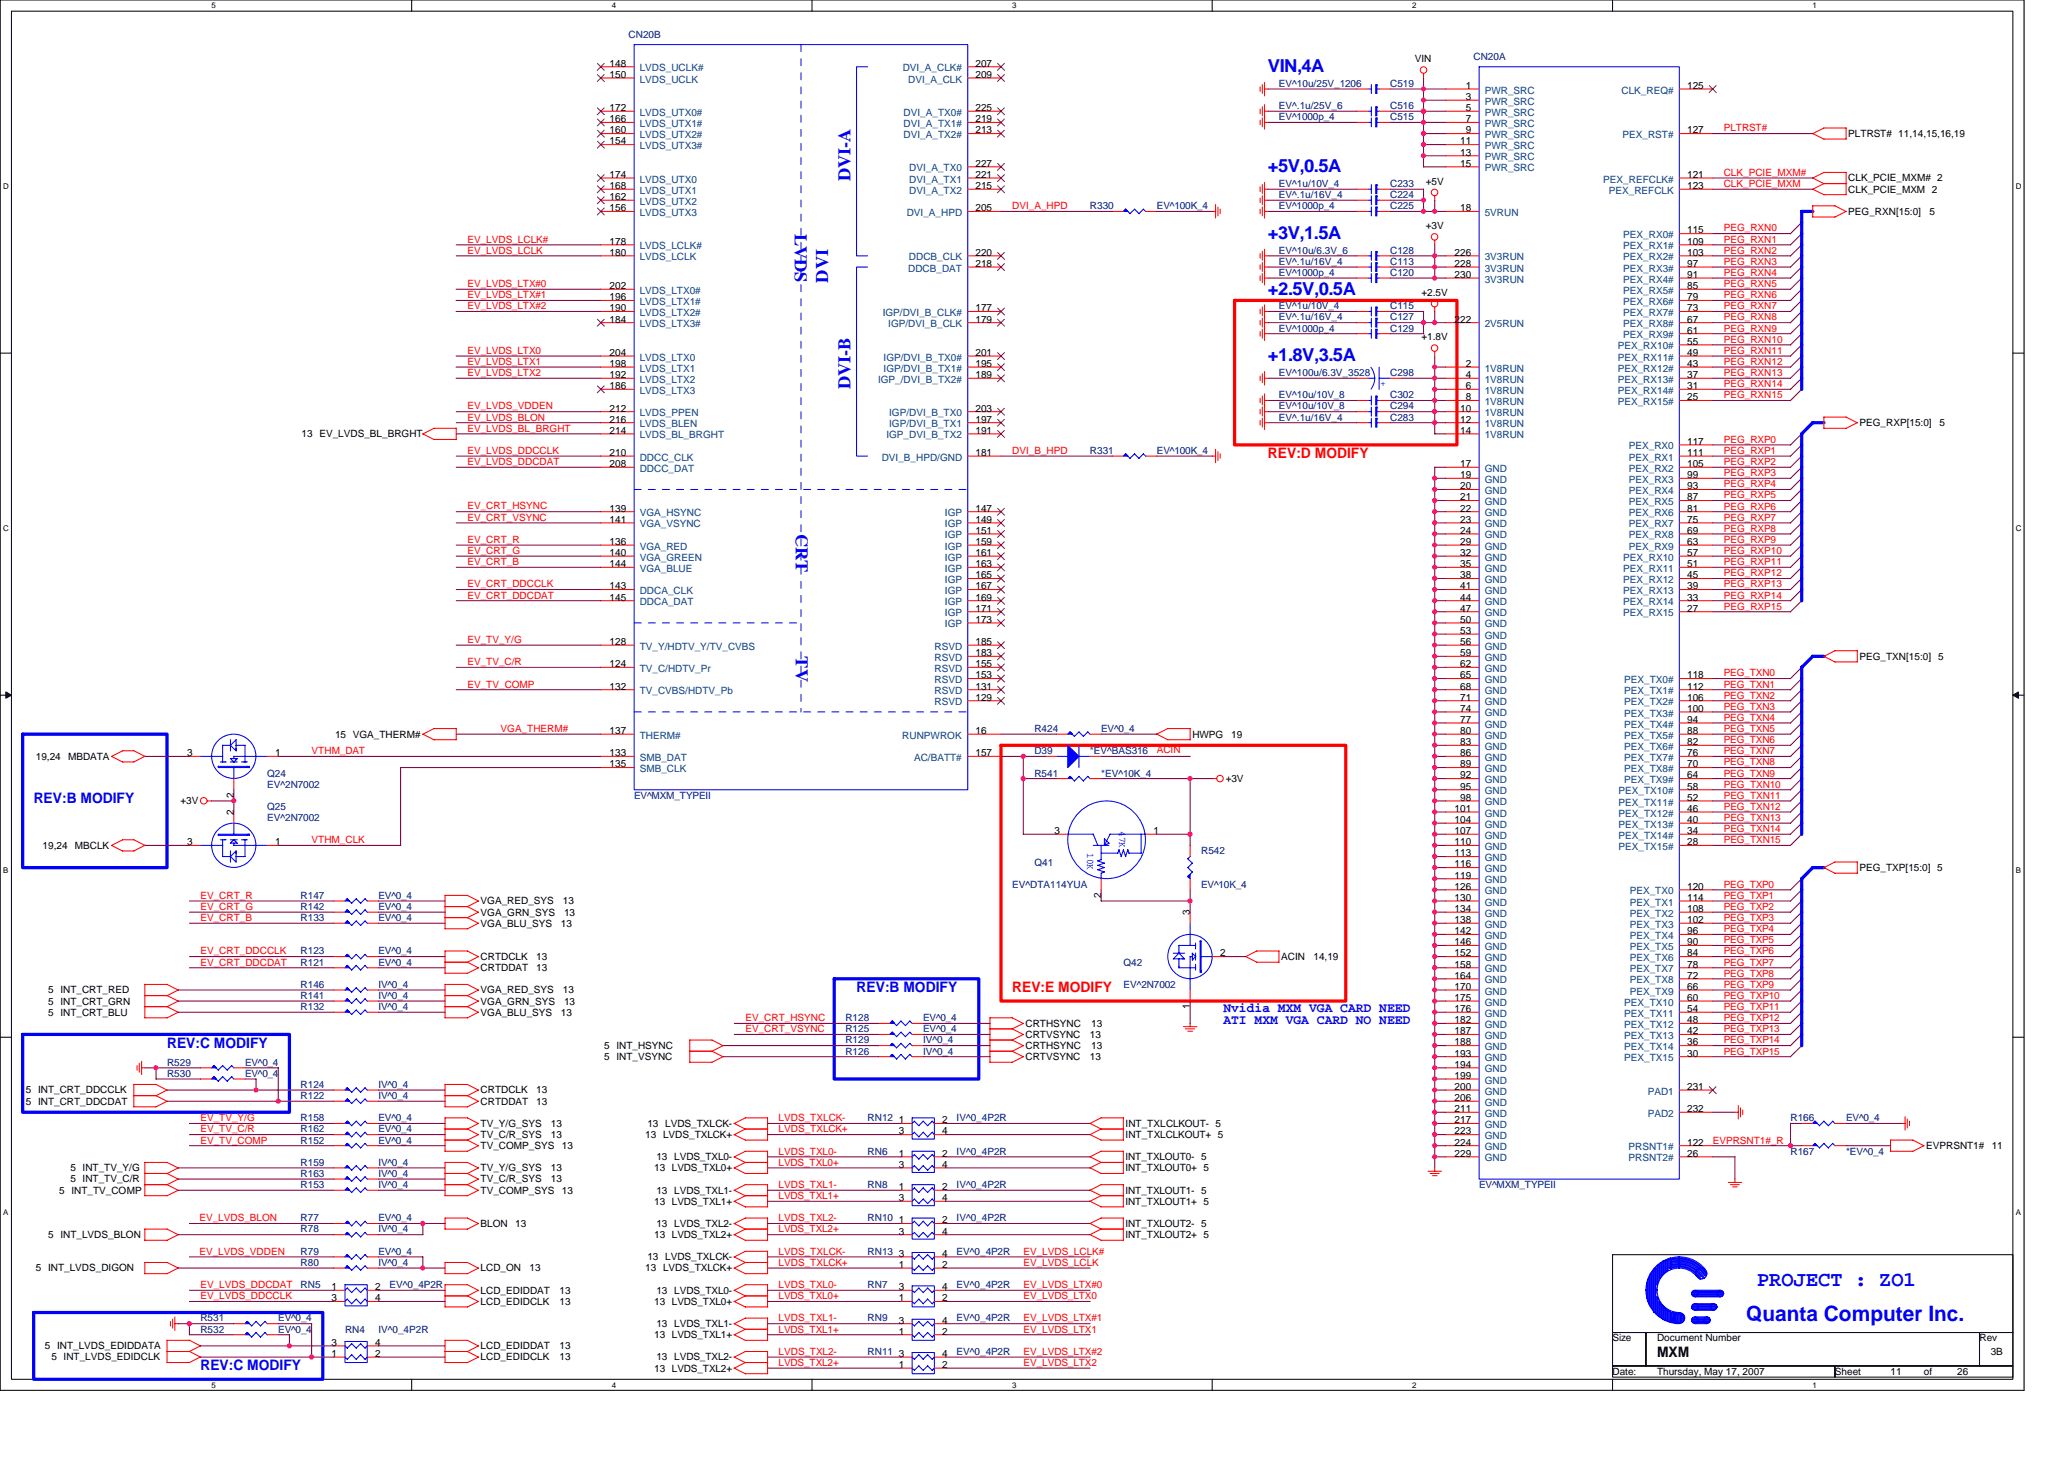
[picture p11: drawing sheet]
<svg xmlns="http://www.w3.org/2000/svg" width="297mm" height="210mm" viewBox="0 0 297 210" stroke-linecap="round" stroke-linejoin="round" font-family="sans-serif">
<defs><g id="words">
<g font-size="3" fill="#00f">
<text x="252.9" y="185">PROJECT : ZO1</text>
<text x="251.3" y="190.1">Quanta Computer Inc.</text>
</g>
<g font-size="2.6" fill="#00f">
<text x="182.5" y="10.4">VIN,4A</text>
<text x="122.4" y="26.1" transform="rotate(-90 122.4 26.1)">DVI-A</text>
<text x="182.5" y="24.8">+5V,0.5A</text>
<text x="114.4" y="33.6" transform="rotate(90 114.4 33.6)">LVDS</text>
<text x="182.5" y="34.4">+3V,1.5A</text>
<text x="119.2" y="40.7" transform="rotate(-90 119.2 40.7)">DVI</text>
<text x="182.5" y="42.4">+2.5V,0.5A</text>
<text x="182.5" y="52">+1.8V,3.5A</text>
<text x="122.4" y="56" transform="rotate(-90 122.4 56)">DVI-B</text>
<text x="114.5" y="76.8" transform="rotate(90 114.5 76.8)">CRT</text>
<text x="114.5" y="94.4" transform="rotate(90 114.5 94.4)">TV</text>
</g>
<g font-size="2.1" fill="#f00">
<text x="182.5" y="65.9">REV:D MODIFY</text>
<text x="145.7" y="142.7">REV:E MODIFY</text>
</g>
<g font-size="2.1" fill="#00f">
<text x="4.8" y="115.5">REV:B MODIFY</text>
<text x="123.3" y="142.7">REV:B MODIFY</text>
<text x="24" y="150.7">REV:C MODIFY</text>
<text x="28.8" y="197.2">REV:C MODIFY</text>
</g>
<text font-size="2.1" x="238.5" y="195.2">MXM</text>
<g font-size="1.9" fill="#00f">
<text x="176.1" y="147.3">ATI MXM VGA CARD NO NEED</text>
<text x="176.1" y="145.6">Nvidia MXM VGA CARD NEED</text>
</g>
<g font-size="1.4" fill="#000080">
<text x="90.5" y="5.5">CN20B</text>
<text x="212.1" y="8.7">CN20A</text>
<text x="184.1" y="15.7">EV^.1u/25V_6</text>
<text x="184.1" y="17.3">EV^1000p_4</text>
<text x="184.1" y="12.5">EV^10u/25V_1206</text>
<text x="200.1" y="15.7">C516</text>
<text x="200.1" y="17.3">C515</text>
<text x="200.1" y="12.5">C519</text>
<text x="184.1" y="28.5">EV^.1u/16V_4</text>
<text x="184.1" y="26.9">EV^1u/10V_4</text>
<text x="200.1" y="26.9">C233</text>
<text x="200.1" y="28.5">C224</text>
<text x="156.9" y="30.1">R330</text>
<text x="166.5" y="30.1">EV^100K_4</text>
<text x="184.1" y="30.1">EV^1000p_4</text>
<text x="200.1" y="30.1">C225</text>
<text x="184.1" y="38.1">EV^.1u/16V_4</text>
<text x="184.1" y="36.5">EV^10u/6.3V_6</text>
<text x="184.1" y="39.7">EV^1000p_4</text>
<text x="200.1" y="36.5">C128</text>
<text x="200.1" y="38.1">C113</text>
<text x="200.1" y="39.7">C120</text>
<text x="184.1" y="44.5">EV^1u/10V_4</text>
<text x="184.1" y="47.7">EV^1000p_4</text>
<text x="184.1" y="46.1">EV^.1u/16V_4</text>
<text x="200.1" y="44.5">C115</text>
<text x="200.1" y="46.1">C127</text>
<text x="200.1" y="47.7">C129</text>
<text x="184.1" y="54.1">EV^100u/6.3V_3528</text>
<text x="184.1" y="58.9">EV^10u/10V_8</text>
<text x="184.1" y="57.3">EV^10u/10V_8</text>
<text x="200.1" y="58.9">C294</text>
<text x="200.1" y="57.3">C302</text>
<text x="200.1" y="54.1">C298</text>
<text x="156.9" y="65.3">R331</text>
<text x="166.5" y="65.3">EV^100K_4</text>
<text x="184.1" y="60.5">EV^.1u/16V_4</text>
<text x="200.1" y="60.5">C283</text>
<text x="148.9" y="105.3">R424</text>
<text x="158.5" y="105.3">EV^0_4</text>
<text x="38.5" y="111.7">Q24</text>
<text x="38.5" y="113.3">EV^2N7002</text>
<text x="148.9" y="111.7">R541</text>
<text x="148.9" y="108.5">D39</text>
<text x="156.9" y="108.5">*EV^BAS316</text>
<text x="158.5" y="111.7">*EV^10K_4</text>
<text x="38.5" y="116.5">Q25</text>
<text x="38.5" y="118.1">EV^2N7002</text>
<text x="91.3" y="114.9">EV^MXM_TYPEII</text>
<text x="148.9" y="124.5">Q41</text>
<text x="172.9" y="122.9">R542</text>
<text x="43.3" y="129.3">R147</text>
<text x="43.3" y="130.9">R142</text>
<text x="54.5" y="129.3">EV^0_4</text>
<text x="54.5" y="130.9">EV^0_4</text>
<text x="145.7" y="127.7">EV^DTA114YUA</text>
<text x="172.9" y="127.7">EV^10K_4</text>
<text x="43.3" y="132.5">R133</text>
<text x="43.3" y="137.3">R123</text>
<text x="54.5" y="132.5">EV^0_4</text>
<text x="54.5" y="137.3">EV^0_4</text>
<text x="43.3" y="142.1">R146</text>
<text x="43.3" y="138.9">R121</text>
<text x="43.3" y="143.7">R141</text>
<text x="54.5" y="142.1">IV^0_4</text>
<text x="54.5" y="138.9">EV^0_4</text>
<text x="54.5" y="143.7">IV^0_4</text>
<text x="161.7" y="138.9">Q42</text>
<text x="161.7" y="142.1">EV^2N7002</text>
<text x="43.3" y="145.3">R132</text>
<text x="54.5" y="145.3">IV^0_4</text>
<text x="121.7" y="146.9">R128</text>
<text x="121.7" y="148.5">R125</text>
<text x="132.9" y="146.9">EV^0_4</text>
<text x="132.9" y="148.5">EV^0_4</text>
<text x="24" y="154.9">R530</text>
<text x="24" y="153.3">R529</text>
<text x="35.3" y="154.9">EV^0_4</text>
<text x="35.3" y="153.3">EV^0_4</text>
<text x="121.7" y="151.7">R126</text>
<text x="121.7" y="150.1">R129</text>
<text x="132.9" y="151.7">IV^0_4</text>
<text x="132.9" y="150.1">IV^0_4</text>
<text x="43.3" y="158.1">R122</text>
<text x="43.3" y="161.3">R158</text>
<text x="43.3" y="156.5">R124</text>
<text x="54.5" y="158.1">IV^0_4</text>
<text x="54.5" y="161.3">EV^0_4</text>
<text x="54.5" y="156.5">IV^0_4</text>
<text x="124.9" y="161.3">RN12</text>
<text x="137.7" y="161.3">IV^0_4P2R</text>
<text x="257.7" y="161.3">R166</text>
<text x="265.7" y="161.3">EV^0_4</text>
<text x="43.3" y="167.7">R159</text>
<text x="43.3" y="164.5">R152</text>
<text x="43.3" y="162.9">R162</text>
<text x="54.5" y="167.7">IV^0_4</text>
<text x="54.5" y="164.5">EV^0_4</text>
<text x="54.5" y="162.9">EV^0_4</text>
<text x="124.9" y="166.1">RN6</text>
<text x="137.7" y="166.1">IV^0_4P2R</text>
<text x="257.7" y="166.1">R167</text>
<text x="265.7" y="166.1">*EV^0_4</text>
<text x="43.3" y="170.9">R153</text>
<text x="43.3" y="169.3">R163</text>
<text x="54.5" y="170.9">IV^0_4</text>
<text x="54.5" y="169.3">IV^0_4</text>
<text x="124.9" y="170.9">RN8</text>
<text x="137.7" y="170.9">IV^0_4P2R</text>
<text x="212.9" y="170.9">EV^MXM_TYPEII</text>
<text x="43.3" y="175.7">R77</text>
<text x="43.3" y="177.3">R78</text>
<text x="54.5" y="175.7">EV^0_4</text>
<text x="54.5" y="177.3">IV^0_4</text>
<text x="124.9" y="175.7">RN10</text>
<text x="137.7" y="175.7">IV^0_4P2R</text>
<text x="43.3" y="182.1">R80</text>
<text x="43.3" y="185.3">RN5</text>
<text x="43.3" y="180.5">R79</text>
<text x="54.5" y="182.1">IV^0_4</text>
<text x="54.5" y="180.5">EV^0_4</text>
<text x="56" y="185.3">EV^0_4P2R</text>
<text x="124.9" y="185.3">RN7</text>
<text x="124.9" y="180.5">RN13</text>
<text x="137.7" y="180.5">EV^0_4P2R</text>
<text x="137.7" y="185.3">EV^0_4P2R</text>
<text x="28.8" y="191.7">R532</text>
<text x="28.8" y="190.1">R531</text>
<text x="40" y="191.7">EV^0_4</text>
<text x="40" y="190.1">EV^0_4</text>
<text x="49.7" y="191.7">RN4</text>
<text x="54.5" y="191.7">IV^0_4P2R</text>
<text x="124.9" y="190.1">RN9</text>
<text x="137.7" y="190.1">EV^0_4P2R</text>
<text x="124.9" y="194.9">RN11</text>
<text x="137.7" y="194.9">EV^0_4P2R</text>
</g>
<g font-size="1.4">
<text x="87.7" y="9.6">148</text>
<text x="87.7" y="11.2">150</text>
<text x="140.4" y="9.6">207</text>
<text x="140.4" y="11.2">209</text>
<text x="203.6" y="9">VIN</text>
<text x="87.7" y="17.6">166</text>
<text x="87.7" y="16">172</text>
<text x="140.4" y="17.6">219</text>
<text x="140.4" y="16">225</text>
<text x="210.9" y="12.8">1</text>
<text x="210.9" y="14.4">3</text>
<text x="210.9" y="16">5</text>
<text x="210.9" y="17.6">7</text>
<text x="242.8" y="12.8">125</text>
<text x="87.7" y="20.8">154</text>
<text x="87.7" y="19.2">160</text>
<text x="140.4" y="19.2">213</text>
<text x="140.4" y="24">227</text>
<text x="210.1" y="20.8">11</text>
<text x="210.1" y="22.4">13</text>
<text x="210.1" y="24">15</text>
<text x="210.9" y="19.2">9</text>
<text x="242.8" y="19.2">127</text>
<text x="266" y="19.7">PLTRST# 11,14,15,16,19</text>
<text x="87.7" y="28.8">162</text>
<text x="87.7" y="27.2">168</text>
<text x="87.7" y="25.6">174</text>
<text x="140.4" y="27.2">215</text>
<text x="140.4" y="25.6">221</text>
<text x="205.2" y="26.6">+5V</text>
<text x="242.8" y="25.6">121</text>
<text x="242.8" y="27.2">123</text>
<text x="266" y="26.1">CLK_PCIE_MXM# 2</text>
<text x="266" y="27.7">CLK_PCIE_MXM 2</text>
<text x="87.7" y="30.4">156</text>
<text x="87.7" y="35.2">178</text>
<text x="140.4" y="30.4">205</text>
<text x="205.2" y="33">+3V</text>
<text x="210.1" y="30.4">18</text>
<text x="242.8" y="35.2">109</text>
<text x="242.8" y="33.6">115</text>
<text x="266" y="30.9">PEG_RXN[15:0]</text>
<text x="277.7" y="30.9">5</text>
<text x="87.7" y="36.8">180</text>
<text x="87.7" y="41.6">202</text>
<text x="140.4" y="38.4">218</text>
<text x="140.4" y="36.8">220</text>
<text x="209.3" y="36.8">226</text>
<text x="209.3" y="38.4">228</text>
<text x="209.3" y="40">230</text>
<text x="242.8" y="41.6">85</text>
<text x="242.8" y="40">91</text>
<text x="242.8" y="38.4">97</text>
<text x="242.8" y="36.8">103</text>
<text x="87.7" y="46.4">184</text>
<text x="87.7" y="44.8">190</text>
<text x="87.7" y="43.2">196</text>
<text x="140.4" y="46.4">179</text>
<text x="140.4" y="44.8">177</text>
<text x="204.6" y="42.6">+2.5V</text>
<text x="209.3" y="46.4">222</text>
<text x="242.8" y="48">61</text>
<text x="242.8" y="46.4">67</text>
<text x="242.8" y="44.8">73</text>
<text x="242.8" y="43.2">79</text>
<text x="87.7" y="52.8">198</text>
<text x="87.7" y="51.2">204</text>
<text x="140.4" y="52.8">195</text>
<text x="140.4" y="51.2">201</text>
<text x="204.6" y="49">+1.8V</text>
<text x="210.9" y="52.8">2</text>
<text x="242.8" y="52.8">43</text>
<text x="242.8" y="51.2">49</text>
<text x="242.8" y="49.6">55</text>
<text x="87.7" y="59.2">212</text>
<text x="87.7" y="56">186</text>
<text x="87.7" y="54.4">192</text>
<text x="140.4" y="54.4">189</text>
<text x="140.4" y="59.2">203</text>
<text x="210.1" y="59.2">10</text>
<text x="210.9" y="54.4">4</text>
<text x="210.9" y="56">6</text>
<text x="210.9" y="57.6">8</text>
<text x="242.8" y="57.6">25</text>
<text x="242.8" y="56">31</text>
<text x="242.8" y="54.4">37</text>
<text x="43.4" y="62.9">13 EV_LVDS_BL_BRGHT</text>
<text x="87.7" y="62.4">214</text>
<text x="87.7" y="60.8">216</text>
<text x="87.7" y="65.6">210</text>
<text x="140.4" y="65.6">181</text>
<text x="140.4" y="62.4">191</text>
<text x="140.4" y="60.8">197</text>
<text x="210.1" y="60.8">12</text>
<text x="210.1" y="62.4">14</text>
<text x="242.8" y="65.6">111</text>
<text x="242.8" y="64">117</text>
<text x="267.6" y="61.3">PEG_RXP[15:0]</text>
<text x="279.1" y="61.3">5</text>
<text x="87.7" y="67.2">208</text>
<text x="210.1" y="67.2">17</text>
<text x="210.1" y="68.8">19</text>
<text x="210.1" y="70.4">20</text>
<text x="210.1" y="72">21</text>
<text x="242.8" y="72">87</text>
<text x="242.8" y="70.4">93</text>
<text x="242.8" y="68.8">99</text>
<text x="242.8" y="67.2">105</text>
<text x="87.7" y="73.6">139</text>
<text x="87.7" y="75.2">141</text>
<text x="140.4" y="73.6">147</text>
<text x="140.4" y="75.2">149</text>
<text x="140.4" y="76.8">151</text>
<text x="210.1" y="73.6">22</text>
<text x="210.1" y="75.2">23</text>
<text x="210.1" y="76.8">24</text>
<text x="242.8" y="76.8">69</text>
<text x="242.8" y="75.2">75</text>
<text x="242.8" y="73.6">81</text>
<text x="87.7" y="78.4">136</text>
<text x="87.7" y="80">140</text>
<text x="87.7" y="81.6">144</text>
<text x="140.4" y="78.4">159</text>
<text x="140.4" y="80">161</text>
<text x="140.4" y="81.6">163</text>
<text x="140.4" y="83.2">165</text>
<text x="210.1" y="78.4">29</text>
<text x="210.1" y="80">32</text>
<text x="210.1" y="81.6">35</text>
<text x="210.1" y="83.2">38</text>
<text x="242.8" y="83.2">45</text>
<text x="242.8" y="81.6">51</text>
<text x="242.8" y="80">57</text>
<text x="242.8" y="78.4">63</text>
<text x="87.7" y="84.8">143</text>
<text x="87.7" y="86.4">145</text>
<text x="140.4" y="84.8">167</text>
<text x="140.4" y="86.4">169</text>
<text x="140.4" y="88">171</text>
<text x="140.4" y="89.6">173</text>
<text x="210.1" y="84.8">41</text>
<text x="210.1" y="86.4">44</text>
<text x="210.1" y="88">47</text>
<text x="210.1" y="89.6">50</text>
<text x="242.8" y="88">27</text>
<text x="242.8" y="86.4">33</text>
<text x="242.8" y="84.8">39</text>
<text x="87.7" y="96">124</text>
<text x="87.7" y="92.8">128</text>
<text x="140.4" y="96">155</text>
<text x="140.4" y="94.4">183</text>
<text x="140.4" y="92.8">185</text>
<text x="210.1" y="91.2">53</text>
<text x="210.1" y="92.8">56</text>
<text x="210.1" y="94.4">59</text>
<text x="210.1" y="96">62</text>
<text x="267.6" y="94.9">PEG_TXN[15:0]</text>
<text x="279" y="94.9">5</text>
<text x="87.7" y="99.2">132</text>
<text x="140.4" y="100.8">129</text>
<text x="140.4" y="99.2">131</text>
<text x="140.4" y="97.6">153</text>
<text x="210.1" y="97.6">65</text>
<text x="210.1" y="99.2">68</text>
<text x="210.1" y="100.8">71</text>
<text x="242.8" y="100.8">106</text>
<text x="242.8" y="99.2">112</text>
<text x="242.8" y="97.6">118</text>
<text x="48.2" y="106.1">15 VGA_THERM#</text>
<text x="87.7" y="105.6">137</text>
<text x="140.4" y="105.6">16</text>
<text x="171.6" y="106.1">HWPG</text>
<text x="177.2" y="106.1">19</text>
<text x="210.1" y="102.4">74</text>
<text x="210.1" y="104">77</text>
<text x="210.1" y="105.6">80</text>
<text x="210.1" y="107.2">83</text>
<text x="242.8" y="107.2">82</text>
<text x="242.8" y="105.6">88</text>
<text x="242.8" y="104">94</text>
<text x="242.8" y="102.4">100</text>
<text x="5.2" y="109.3">19,24</text>
<text x="9.8" y="109.3">MBDATA</text>
<text x="26.9" y="108.8">3</text>
<text x="39.6" y="108.8">1</text>
<text x="87.7" y="108.8">133</text>
<text x="87.7" y="110.4">135</text>
<text x="140.4" y="108.8">157</text>
<text x="176.4" y="112.5">+3V</text>
<text x="210.1" y="108.8">86</text>
<text x="210.1" y="110.4">89</text>
<text x="210.1" y="112">92</text>
<text x="210.1" y="113.6">95</text>
<text x="242.8" y="113.6">58</text>
<text x="242.8" y="112">64</text>
<text x="242.8" y="110.4">70</text>
<text x="242.8" y="108.8">76</text>
<text x="26" y="115.7">+3V</text>
<text x="33.6" y="117.3" transform="rotate(-90 33.6 117.3)">2</text>
<text x="33.6" y="114.8" transform="rotate(-90 33.6 114.8)">2</text>
<text x="151.7" y="120">3</text>
<text x="166" y="120">1</text>
<text x="209.3" y="116.8">101</text>
<text x="209.3" y="118.4">104</text>
<text x="209.3" y="120">107</text>
<text x="210.1" y="115.2">98</text>
<text x="242.8" y="120">34</text>
<text x="242.8" y="118.4">40</text>
<text x="242.8" y="116.8">46</text>
<text x="242.8" y="115.2">52</text>
<text x="6.1" y="122.1">19,24</text>
<text x="10.8" y="122.1">MBCLK</text>
<text x="26.9" y="121.6">3</text>
<text x="39.6" y="121.6">1</text>
<text x="209.3" y="121.6">110</text>
<text x="209.3" y="123.2">113</text>
<text x="209.3" y="124.8">116</text>
<text x="242.8" y="121.6">28</text>
<text x="267.6" y="125.3">PEG_TXP[15:0] 5</text>
<text x="69.2" y="130.1">VGA_RED_SYS</text>
<text x="69.2" y="131.7">VGA_GRN_SYS</text>
<text x="81" y="130.1">13</text>
<text x="81.2" y="131.7">13</text>
<text x="158.5" y="129.2" transform="rotate(-90 158.5 129.2)">2</text>
<text x="171.3" y="131.7" transform="rotate(-90 171.3 131.7)">3</text>
<text x="209.3" y="126.4">119</text>
<text x="209.3" y="128">126</text>
<text x="209.3" y="129.6">130</text>
<text x="209.3" y="131.2">134</text>
<text x="242.8" y="131.2">108</text>
<text x="242.8" y="129.6">114</text>
<text x="242.8" y="128">120</text>
<text x="69.2" y="133.3">VGA_BLU_SYS</text>
<text x="80.7" y="133.3">13</text>
<text x="175.6" y="137.6">2</text>
<text x="209.3" y="132.8">138</text>
<text x="209.3" y="134.4">142</text>
<text x="209.3" y="136">146</text>
<text x="209.3" y="137.6">152</text>
<text x="242.8" y="137.6">84</text>
<text x="242.8" y="136">90</text>
<text x="242.8" y="134.4">96</text>
<text x="242.8" y="132.8">102</text>
<text x="6.9" y="142.9">5 INT_CRT_RED</text>
<text x="69.2" y="138.1">CRTDCLK</text>
<text x="69.2" y="139.7">CRTDDAT</text>
<text x="69.2" y="142.9">VGA_RED_SYS</text>
<text x="77.2" y="138.1">13</text>
<text x="77.2" y="139.7">13</text>
<text x="81" y="142.9">13</text>
<text x="184.4" y="138.1">ACIN</text>
<text x="189" y="138.1">14,19</text>
<text x="209.3" y="139.2">158</text>
<text x="209.3" y="140.8">164</text>
<text x="209.3" y="142.4">170</text>
<text x="209.3" y="144">175</text>
<text x="242.8" y="144">60</text>
<text x="242.8" y="142.4">66</text>
<text x="242.8" y="140.8">72</text>
<text x="242.8" y="139.2">78</text>
<text x="6.9" y="146.1">5 INT_CRT_BLU</text>
<text x="6.9" y="144.5">5 INT_CRT_GRN</text>
<text x="69.2" y="144.5">VGA_GRN_SYS</text>
<text x="69.2" y="146.1">VGA_BLU_SYS</text>
<text x="80.7" y="146.1">13</text>
<text x="81.2" y="144.5">13</text>
<text x="147.6" y="147.7">CRTHSYNC</text>
<text x="147.6" y="149.3">CRTVSYNC</text>
<text x="156.9" y="149.3">13</text>
<text x="157" y="147.7">13</text>
<text x="171.3" y="145.2" transform="rotate(-90 171.3 145.2)">1</text>
<text x="209.3" y="145.6">176</text>
<text x="209.3" y="147.2">182</text>
<text x="209.3" y="148.8">187</text>
<text x="242.8" y="148.8">42</text>
<text x="242.8" y="147.2">48</text>
<text x="242.8" y="145.6">54</text>
<text x="86.9" y="152.5">5 INT_VSYNC</text>
<text x="86.9" y="150.9">5 INT_HSYNC</text>
<text x="147.6" y="150.9">CRTHSYNC</text>
<text x="147.6" y="152.5">CRTVSYNC</text>
<text x="156.9" y="152.5">13</text>
<text x="157" y="150.9">13</text>
<text x="209.3" y="150.4">188</text>
<text x="209.3" y="152">193</text>
<text x="209.3" y="153.6">194</text>
<text x="209.3" y="155.2">199</text>
<text x="242.8" y="152">30</text>
<text x="242.8" y="150.4">36</text>
<text x="3.7" y="157.3">5 INT_CRT_DDCCLK</text>
<text x="3.7" y="158.9">5 INT_CRT_DDCDAT</text>
<text x="69.2" y="157.3">CRTDCLK</text>
<text x="69.2" y="158.9">CRTDDAT</text>
<text x="77.2" y="157.3">13</text>
<text x="77.2" y="158.9">13</text>
<text x="129.3" y="161.6">1</text>
<text x="135.6" y="161.6">2</text>
<text x="209.3" y="156.8">200</text>
<text x="209.3" y="158.4">206</text>
<text x="209.3" y="160">211</text>
<text x="209.3" y="161.6">217</text>
<text x="242.8" y="156.8">231</text>
<text x="242.8" y="160">232</text>
<text x="69.2" y="162.1">TV_Y/G_SYS</text>
<text x="69.2" y="163.7">TV_C/R_SYS</text>
<text x="69.2" y="165.3">TV_COMP_SYS</text>
<text x="79.3" y="163.7">13</text>
<text x="79.3" y="162.1">13</text>
<text x="80.9" y="165.3">13</text>
<text x="92.9" y="163.7">13 LVDS_TXLCK+</text>
<text x="93.2" y="162.1">13 LVDS_TXLCK-</text>
<text x="94.5" y="166.9">13 LVDS_TXL0-</text>
<text x="129.3" y="166.4">1</text>
<text x="129.3" y="168">3</text>
<text x="129.3" y="163.2">3</text>
<text x="135.6" y="166.4">2</text>
<text x="135.6" y="168">4</text>
<text x="135.6" y="163.2">4</text>
<text x="162" y="162.1">INT_TXLCLKOUT- 5</text>
<text x="162" y="163.7">INT_TXLCLKOUT+ 5</text>
<text x="162" y="166.9">INT_TXLOUT0- 5</text>
<text x="209.3" y="163.2">223</text>
<text x="209.3" y="164.8">224</text>
<text x="209.3" y="166.4">229</text>
<text x="242.8" y="166.4">26</text>
<text x="242.8" y="164.8">122</text>
<text x="277.2" y="165.3">EVPRSNT1#</text>
<text x="286.6" y="165.3">11</text>
<text x="8.5" y="171.7">5 INT_TV_COMP</text>
<text x="10.1" y="168.5">5 INT_TV_Y/G</text>
<text x="10.1" y="170.1">5 INT_TV_C/R</text>
<text x="69.2" y="171.7">TV_COMP_SYS</text>
<text x="69.2" y="170.1">TV_C/R_SYS</text>
<text x="69.2" y="168.5">TV_Y/G_SYS</text>
<text x="79.3" y="170.1">13</text>
<text x="79.3" y="168.5">13</text>
<text x="80.9" y="171.7">13</text>
<text x="94.1" y="168.5">13 LVDS_TXL0+</text>
<text x="94.1" y="173.3">13 LVDS_TXL1+</text>
<text x="94.5" y="171.7">13 LVDS_TXL1-</text>
<text x="129.3" y="171.2">1</text>
<text x="129.3" y="172.8">3</text>
<text x="135.6" y="171.2">2</text>
<text x="135.6" y="172.8">4</text>
<text x="162" y="173.3">INT_TXLOUT1+ 5</text>
<text x="162" y="168.5">INT_TXLOUT0+ 5</text>
<text x="162" y="171.7">INT_TXLOUT1- 5</text>
<text x="6.9" y="178.1">5 INT_LVDS_BLON</text>
<text x="69.2" y="176.5">BLON</text>
<text x="74.1" y="176.5">13</text>
<text x="94.1" y="178.1">13 LVDS_TXL2+</text>
<text x="94.5" y="176.5">13 LVDS_TXL2-</text>
<text x="129.3" y="176">1</text>
<text x="129.3" y="177.6">3</text>
<text x="135.6" y="176">2</text>
<text x="135.6" y="177.6">4</text>
<text x="162" y="178.1">INT_TXLOUT2+ 5</text>
<text x="162" y="176.5">INT_TXLOUT2- 5</text>
<text x="5.2" y="182.9">5 INT_LVDS_DIGON</text>
<text x="47.7" y="185.6">1</text>
<text x="54" y="185.6">2</text>
<text x="69.2" y="182.9">LCD_ON</text>
<text x="76.2" y="182.9">13</text>
<text x="92.9" y="182.9">13 LVDS_TXLCK+</text>
<text x="93.2" y="181.3">13 LVDS_TXLCK-</text>
<text x="129.3" y="185.6">3</text>
<text x="129.3" y="182.4">1</text>
<text x="129.3" y="180.8">3</text>
<text x="135.6" y="185.6">4</text>
<text x="135.6" y="182.4">2</text>
<text x="135.6" y="180.8">4</text>
<text x="47.7" y="187.2">3</text>
<text x="54" y="187.2">4</text>
<text x="69.2" y="186.1">LCD_EDIDDAT</text>
<text x="69.2" y="187.7">LCD_EDIDCLK</text>
<text x="80.5" y="187.7">13</text>
<text x="80.5" y="186.1">13</text>
<text x="94.1" y="187.7">13 LVDS_TXL0+</text>
<text x="94.5" y="186.1">13 LVDS_TXL0-</text>
<text x="94.5" y="190.9">13 LVDS_TXL1-</text>
<text x="129.3" y="190.4">3</text>
<text x="129.3" y="187.2">1</text>
<text x="135.6" y="190.4">4</text>
<text x="135.6" y="187.2">2</text>
<text x="6.5" y="194.1">5 INT_LVDS_EDIDDATA</text>
<text x="7.4" y="195.7">5 INT_LVDS_EDIDCLK</text>
<text x="47.7" y="195.2">1</text>
<text x="47.7" y="193.6">3</text>
<text x="54" y="195.2">2</text>
<text x="54" y="193.6">4</text>
<text x="69.2" y="195.7">LCD_EDIDCLK</text>
<text x="69.2" y="194.1">LCD_EDIDDAT</text>
<text x="80.5" y="195.7">13</text>
<text x="80.5" y="194.1">13</text>
<text x="94.1" y="197.3">13 LVDS_TXL2+</text>
<text x="94.1" y="192.5">13 LVDS_TXL1+</text>
<text x="94.5" y="195.7">13 LVDS_TXL2-</text>
<text x="129.3" y="192">1</text>
<text x="129.3" y="196.8">1</text>
<text x="129.3" y="195.2">3</text>
<text x="135.6" y="192">2</text>
<text x="135.6" y="196.8">2</text>
<text x="135.6" y="195.2">4</text>
<text x="232.1" y="193">Size</text>
<text x="232.1" y="197.8">Date:</text>
<text x="238.5" y="193">Document Number</text>
<text x="238.5" y="197.8">Thursday, May 17, 2007</text>
<text x="264.1" y="197.8">Sheet</text>
<text x="272.1" y="197.8">11</text>
<text x="276.9" y="197.8">of</text>
<text x="281.7" y="197.8">26</text>
<text x="284.9" y="193">Rev</text>
<text x="286.5" y="194.9">3B</text>
</g>
<g font-size="1.4" fill="#004080">
<text x="92.1" y="10.3">LVDS_UCLK#</text>
<text x="92.1" y="11.9">LVDS_UCLK</text>
<text x="129.9" y="10.3">DVI_A_CLK#</text>
<text x="130.7" y="11.9">DVI_A_CLK</text>
<text x="92.1" y="16.7">LVDS_UTX0#</text>
<text x="130" y="16.7">DVI_A_TX0#</text>
<text x="213.7" y="13.5">PWR_SRC</text>
<text x="213.7" y="15.1">PWR_SRC</text>
<text x="213.7" y="16.7">PWR_SRC</text>
<text x="233.4" y="13.5">CLK_REQ#</text>
<text x="92.1" y="21.5">LVDS_UTX3#</text>
<text x="92.1" y="19.9">LVDS_UTX2#</text>
<text x="92.1" y="18.3">LVDS_UTX1#</text>
<text x="130" y="19.9">DVI_A_TX2#</text>
<text x="130" y="18.3">DVI_A_TX1#</text>
<text x="213.7" y="18.3">PWR_SRC</text>
<text x="213.7" y="19.9">PWR_SRC</text>
<text x="213.7" y="21.5">PWR_SRC</text>
<text x="213.7" y="23.1">PWR_SRC</text>
<text x="233.5" y="19.9">PEX_RST#</text>
<text x="92.1" y="29.5">LVDS_UTX2</text>
<text x="92.1" y="27.9">LVDS_UTX1</text>
<text x="92.1" y="26.3">LVDS_UTX0</text>
<text x="130.8" y="27.9">DVI_A_TX2</text>
<text x="130.8" y="26.3">DVI_A_TX1</text>
<text x="130.8" y="24.7">DVI_A_TX0</text>
<text x="213.7" y="24.7">PWR_SRC</text>
<text x="230.7" y="26.3">PEX_REFCLK#</text>
<text x="231.5" y="27.9">PEX_REFCLK</text>
<text x="92.1" y="31.1">LVDS_UTX3</text>
<text x="92.1" y="35.9">LVDS_LCLK#</text>
<text x="130.5" y="31.1">DVI_A_HPD</text>
<text x="213.7" y="31.1">5VRUN</text>
<text x="233.6" y="35.9">PEX_RX1#</text>
<text x="233.6" y="34.3">PEX_RX0#</text>
<text x="92.1" y="37.5">LVDS_LCLK</text>
<text x="130.7" y="39.1">DDCB_DAT</text>
<text x="130.8" y="37.5">DDCB_CLK</text>
<text x="213.7" y="37.5">3V3RUN</text>
<text x="213.7" y="39.1">3V3RUN</text>
<text x="213.7" y="40.7">3V3RUN</text>
<text x="233.6" y="40.7">PEX_RX4#</text>
<text x="233.6" y="39.1">PEX_RX3#</text>
<text x="233.6" y="37.5">PEX_RX2#</text>
<text x="92.1" y="47.1">LVDS_LTX3#</text>
<text x="92.1" y="45.5">LVDS_LTX2#</text>
<text x="92.1" y="43.9">LVDS_LTX1#</text>
<text x="92.1" y="42.3">LVDS_LTX0#</text>
<text x="127" y="45.5">IGP/DVI_B_CLK#</text>
<text x="127.8" y="47.1">IGP/DVI_B_CLK</text>
<text x="213.7" y="47.1">2V5RUN</text>
<text x="233.6" y="47.1">PEX_RX8#</text>
<text x="233.6" y="45.5">PEX_RX7#</text>
<text x="233.6" y="43.9">PEX_RX6#</text>
<text x="233.6" y="42.3">PEX_RX5#</text>
<text x="92.1" y="53.5">LVDS_LTX1</text>
<text x="92.1" y="51.9">LVDS_LTX0</text>
<text x="127.2" y="53.5">IGP/DVI_B_TX1#</text>
<text x="127.2" y="51.9">IGP/DVI_B_TX0#</text>
<text x="213.7" y="53.5">1V8RUN</text>
<text x="232.8" y="53.5">PEX_RX12#</text>
<text x="232.8" y="51.9">PEX_RX11#</text>
<text x="232.8" y="50.3">PEX_RX10#</text>
<text x="233.6" y="48.7">PEX_RX9#</text>
<text x="92.1" y="59.9">LVDS_PPEN</text>
<text x="92.1" y="56.7">LVDS_LTX3</text>
<text x="92.1" y="55.1">LVDS_LTX2</text>
<text x="126.4" y="55.1">IGP_/DVI_B_TX2#</text>
<text x="128" y="59.9">IGP/DVI_B_TX0</text>
<text x="213.7" y="55.1">1V8RUN</text>
<text x="213.7" y="56.7">1V8RUN</text>
<text x="213.7" y="58.3">1V8RUN</text>
<text x="213.7" y="59.9">1V8RUN</text>
<text x="232.8" y="58.3">PEX_RX15#</text>
<text x="232.8" y="56.7">PEX_RX14#</text>
<text x="232.8" y="55.1">PEX_RX13#</text>
<text x="92.1" y="63.1">LVDS_BL_BRGHT</text>
<text x="92.1" y="61.5">LVDS_BLEN</text>
<text x="127.6" y="63.1">IGP_DVI_B_TX2</text>
<text x="128" y="61.5">IGP/DVI_B_TX1</text>
<text x="213.7" y="61.5">1V8RUN</text>
<text x="213.7" y="63.1">1V8RUN</text>
<text x="234.4" y="64.7">PEX_RX0</text>
<text x="92.1" y="67.9">DDCC_DAT</text>
<text x="92.1" y="66.3">DDCC_CLK</text>
<text x="126.9" y="66.3">DVI_B_HPD/GND</text>
<text x="213.7" y="67.9">GND</text>
<text x="213.7" y="69.5">GND</text>
<text x="213.7" y="71.1">GND</text>
<text x="234.4" y="71.1">PEX_RX4</text>
<text x="234.4" y="69.5">PEX_RX3</text>
<text x="234.4" y="67.9">PEX_RX2</text>
<text x="234.4" y="66.3">PEX_RX1</text>
<text x="92.1" y="74.3">VGA_HSYNC</text>
<text x="92.1" y="75.9">VGA_VSYNC</text>
<text x="136" y="74.3">IGP</text>
<text x="136" y="75.9">IGP</text>
<text x="136" y="77.5">IGP</text>
<text x="213.7" y="72.7">GND</text>
<text x="213.7" y="74.3">GND</text>
<text x="213.7" y="75.9">GND</text>
<text x="213.7" y="77.5">GND</text>
<text x="234.4" y="77.5">PEX_RX8</text>
<text x="234.4" y="75.9">PEX_RX7</text>
<text x="234.4" y="74.3">PEX_RX6</text>
<text x="234.4" y="72.7">PEX_RX5</text>
<text x="92.1" y="79.1">VGA_RED</text>
<text x="92.1" y="80.7">VGA_GREEN</text>
<text x="92.1" y="82.3">VGA_BLUE</text>
<text x="136" y="79.1">IGP</text>
<text x="136" y="80.7">IGP</text>
<text x="136" y="82.3">IGP</text>
<text x="136" y="83.9">IGP</text>
<text x="213.7" y="79.1">GND</text>
<text x="213.7" y="80.7">GND</text>
<text x="213.7" y="82.3">GND</text>
<text x="213.7" y="83.9">GND</text>
<text x="233.6" y="83.9">PEX_RX12</text>
<text x="233.6" y="82.3">PEX_RX11</text>
<text x="233.6" y="80.7">PEX_RX10</text>
<text x="234.4" y="79.1">PEX_RX9</text>
<text x="92.1" y="85.5">DDCA_CLK</text>
<text x="92.1" y="87.1">DDCA_DAT</text>
<text x="136" y="85.5">IGP</text>
<text x="136" y="87.1">IGP</text>
<text x="136" y="88.7">IGP</text>
<text x="213.7" y="85.5">GND</text>
<text x="213.7" y="87.1">GND</text>
<text x="213.7" y="88.7">GND</text>
<text x="233.6" y="88.7">PEX_RX15</text>
<text x="233.6" y="87.1">PEX_RX14</text>
<text x="233.6" y="85.5">PEX_RX13</text>
<text x="92.1" y="93.5">TV_Y/HDTV_Y/TV_CVBS</text>
<text x="134.5" y="95.1">RSVD</text>
<text x="134.5" y="93.5">RSVD</text>
<text x="136" y="90.3">IGP</text>
<text x="213.7" y="90.3">GND</text>
<text x="213.7" y="91.9">GND</text>
<text x="213.7" y="93.5">GND</text>
<text x="213.7" y="95.1">GND</text>
<text x="92.1" y="96.7">TV_C/HDTV_Pr</text>
<text x="92.1" y="99.9">TV_CVBS/HDTV_Pb</text>
<text x="134.5" y="101.5">RSVD</text>
<text x="134.5" y="99.9">RSVD</text>
<text x="134.5" y="98.3">RSVD</text>
<text x="134.5" y="96.7">RSVD</text>
<text x="213.7" y="96.7">GND</text>
<text x="213.7" y="98.3">GND</text>
<text x="213.7" y="99.9">GND</text>
<text x="213.7" y="101.5">GND</text>
<text x="233.7" y="101.5">PEX_TX2#</text>
<text x="233.7" y="99.9">PEX_TX1#</text>
<text x="233.7" y="98.3">PEX_TX0#</text>
<text x="92.1" y="106.3">THERM#</text>
<text x="129.9" y="106.3">RUNPWROK</text>
<text x="213.7" y="103.1">GND</text>
<text x="213.7" y="104.7">GND</text>
<text x="213.7" y="106.3">GND</text>
<text x="213.7" y="107.9">GND</text>
<text x="233.7" y="107.9">PEX_TX6#</text>
<text x="233.7" y="106.3">PEX_TX5#</text>
<text x="233.7" y="104.7">PEX_TX4#</text>
<text x="233.7" y="103.1">PEX_TX3#</text>
<text x="92.1" y="109.5">SMB_DAT</text>
<text x="92.1" y="111.1">SMB_CLK</text>
<text x="131.5" y="109.5">AC/BATT#</text>
<text x="213.7" y="109.5">GND</text>
<text x="213.7" y="111.1">GND</text>
<text x="213.7" y="112.7">GND</text>
<text x="233.7" y="112.7">PEX_TX9#</text>
<text x="233.7" y="111.1">PEX_TX8#</text>
<text x="233.7" y="109.5">PEX_TX7#</text>
<text x="213.7" y="114.3">GND</text>
<text x="213.7" y="115.9">GND</text>
<text x="213.7" y="117.5">GND</text>
<text x="213.7" y="119.1">GND</text>
<text x="232.9" y="119.1">PEX_TX13#</text>
<text x="232.9" y="117.5">PEX_TX12#</text>
<text x="232.9" y="115.9">PEX_TX11#</text>
<text x="232.9" y="114.3">PEX_TX10#</text>
<text x="213.7" y="120.7">GND</text>
<text x="213.7" y="122.3">GND</text>
<text x="213.7" y="123.9">GND</text>
<text x="213.7" y="125.5">GND</text>
<text x="232.9" y="122.3">PEX_TX15#</text>
<text x="232.9" y="120.7">PEX_TX14#</text>
<text x="213.7" y="127.1">GND</text>
<text x="213.7" y="128.7">GND</text>
<text x="213.7" y="130.3">GND</text>
<text x="213.7" y="131.9">GND</text>
<text x="234.5" y="131.9">PEX_TX2</text>
<text x="234.5" y="130.3">PEX_TX1</text>
<text x="234.5" y="128.7">PEX_TX0</text>
<text x="213.7" y="133.5">GND</text>
<text x="213.7" y="135.1">GND</text>
<text x="213.7" y="136.7">GND</text>
<text x="234.5" y="136.7">PEX_TX5</text>
<text x="234.5" y="135.1">PEX_TX4</text>
<text x="234.5" y="133.5">PEX_TX3</text>
<text x="213.7" y="138.3">GND</text>
<text x="213.7" y="139.9">GND</text>
<text x="213.7" y="141.5">GND</text>
<text x="213.7" y="143.1">GND</text>
<text x="234.5" y="143.1">PEX_TX9</text>
<text x="234.5" y="141.5">PEX_TX8</text>
<text x="234.5" y="139.9">PEX_TX7</text>
<text x="234.5" y="138.3">PEX_TX6</text>
<text x="213.7" y="144.7">GND</text>
<text x="213.7" y="146.3">GND</text>
<text x="213.7" y="147.9">GND</text>
<text x="213.7" y="149.5">GND</text>
<text x="233.7" y="149.5">PEX_TX13</text>
<text x="233.7" y="147.9">PEX_TX12</text>
<text x="233.7" y="146.3">PEX_TX11</text>
<text x="233.7" y="144.7">PEX_TX10</text>
<text x="213.7" y="151.1">GND</text>
<text x="213.7" y="152.7">GND</text>
<text x="213.7" y="154.3">GND</text>
<text x="213.7" y="155.9">GND</text>
<text x="233.7" y="152.7">PEX_TX15</text>
<text x="233.7" y="151.1">PEX_TX14</text>
<text x="213.7" y="157.5">GND</text>
<text x="213.7" y="159.1">GND</text>
<text x="213.7" y="160.7">GND</text>
<text x="237.1" y="157.5">PAD1</text>
<text x="237.1" y="160.7">PAD2</text>
<text x="213.7" y="162.3">GND</text>
<text x="213.7" y="163.9">GND</text>
<text x="213.7" y="165.5">GND</text>
<text x="213.7" y="167.1">GND</text>
<text x="234.4" y="167.1">PRSNT2#</text>
<text x="234.4" y="165.5">PRSNT1#</text>
</g>
<g font-size="1.4" fill="#f00">
<text x="248.1" y="18.9">PLTRST#</text>
<text x="248.1" y="26.9">CLK_PCIE_MXM</text>
<text x="248.1" y="25.3">CLK_PCIE_MXM#</text>
<text x="67.3" y="34.9">EV_LVDS_LCLK#</text>
<text x="145.7" y="30.1">DVI_A_HPD</text>
<text x="248.1" y="34.9">PEG_RXN1</text>
<text x="248.1" y="33.3">PEG_RXN0</text>
<text x="67.3" y="36.5">EV_LVDS_LCLK</text>
<text x="67.3" y="41.3">EV_LVDS_LTX#0</text>
<text x="248.1" y="36.5">PEG_RXN2</text>
<text x="248.1" y="41.3">PEG_RXN5</text>
<text x="248.1" y="39.7">PEG_RXN4</text>
<text x="248.1" y="38.1">PEG_RXN3</text>
<text x="67.3" y="42.9">EV_LVDS_LTX#1</text>
<text x="67.3" y="44.5">EV_LVDS_LTX#2</text>
<text x="248.1" y="47.7">PEG_RXN9</text>
<text x="248.1" y="42.9">PEG_RXN6</text>
<text x="248.1" y="46.1">PEG_RXN8</text>
<text x="248.1" y="44.5">PEG_RXN7</text>
<text x="67.3" y="52.5">EV_LVDS_LTX1</text>
<text x="67.3" y="50.9">EV_LVDS_LTX0</text>
<text x="248.1" y="49.3">PEG_RXN10</text>
<text x="248.1" y="50.9">PEG_RXN11</text>
<text x="248.1" y="52.5">PEG_RXN12</text>
<text x="67.3" y="58.9">EV_LVDS_VDDEN</text>
<text x="67.3" y="54.1">EV_LVDS_LTX2</text>
<text x="248.1" y="57.3">PEG_RXN15</text>
<text x="248.1" y="54.1">PEG_RXN13</text>
<text x="248.1" y="55.7">PEG_RXN14</text>
<text x="67.3" y="65.3">EV_LVDS_DDCCLK</text>
<text x="67.3" y="60.5">EV_LVDS_BLON</text>
<text x="67.3" y="62.1">EV_LVDS_BL_BRGHT</text>
<text x="145.7" y="65.3">DVI_B_HPD</text>
<text x="248.1" y="65.3">PEG_RXP1</text>
<text x="248.1" y="63.7">PEG_RXP0</text>
<text x="67.3" y="66.9">EV_LVDS_DDCDAT</text>
<text x="248.1" y="70.1">PEG_RXP4</text>
<text x="248.1" y="68.5">PEG_RXP3</text>
<text x="248.1" y="66.9">PEG_RXP2</text>
<text x="248.1" y="71.7">PEG_RXP5</text>
<text x="67.3" y="73.3">EV_CRT_HSYNC</text>
<text x="67.3" y="74.9">EV_CRT_VSYNC</text>
<text x="248.1" y="74.9">PEG_RXP7</text>
<text x="248.1" y="73.3">PEG_RXP6</text>
<text x="248.1" y="76.5">PEG_RXP8</text>
<text x="67.3" y="81.3">EV_CRT_B</text>
<text x="67.3" y="79.7">EV_CRT_G</text>
<text x="67.3" y="78.1">EV_CRT_R</text>
<text x="248.1" y="79.7">PEG_RXP10</text>
<text x="248.1" y="78.1">PEG_RXP9</text>
<text x="248.1" y="82.9">PEG_RXP12</text>
<text x="248.1" y="81.3">PEG_RXP11</text>
<text x="67.3" y="86.1">EV_CRT_DDCDAT</text>
<text x="67.3" y="84.5">EV_CRT_DDCCLK</text>
<text x="248.1" y="84.5">PEG_RXP13</text>
<text x="248.1" y="86.1">PEG_RXP14</text>
<text x="248.1" y="87.7">PEG_RXP15</text>
<text x="67.3" y="92.5">EV_TV_Y/G</text>
<text x="67.3" y="95.7">EV_TV_C/R</text>
<text x="67.3" y="98.9">EV_TV_COMP</text>
<text x="248.1" y="97.3">PEG_TXN0</text>
<text x="248.1" y="100.5">PEG_TXN2</text>
<text x="248.1" y="98.9">PEG_TXN1</text>
<text x="72" y="105.3">VGA_THERM#</text>
<text x="248.1" y="103.7">PEG_TXN4</text>
<text x="248.1" y="106.9">PEG_TXN6</text>
<text x="248.1" y="102.1">PEG_TXN3</text>
<text x="248.1" y="105.3">PEG_TXN5</text>
<text x="44.8" y="108.5">VTHM_DAT</text>
<text x="166.5" y="108.4">ACIN</text>
<text x="248.1" y="113.3">PEG_TXN10</text>
<text x="248.1" y="111.7">PEG_TXN9</text>
<text x="248.1" y="110.1">PEG_TXN8</text>
<text x="248.1" y="108.5">PEG_TXN7</text>
<text x="248.1" y="118.1">PEG_TXN13</text>
<text x="248.1" y="116.5">PEG_TXN12</text>
<text x="248.1" y="114.9">PEG_TXN11</text>
<text x="248.1" y="119.7">PEG_TXN14</text>
<text x="44.8" y="121.3">VTHM_CLK</text>
<text x="248.1" y="121.3">PEG_TXN15</text>
<text x="28.8" y="129.3">EV_CRT_R</text>
<text x="28.8" y="130.9">EV_CRT_G</text>
<text x="248.1" y="130.9">PEG_TXP2</text>
<text x="248.1" y="127.7">PEG_TXP0</text>
<text x="248.1" y="129.3">PEG_TXP1</text>
<text x="28.8" y="132.5">EV_CRT_B</text>
<text x="28.8" y="137.3">EV_CRT_DDCCLK</text>
<text x="248.1" y="137.3">PEG_TXP6</text>
<text x="248.1" y="132.5">PEG_TXP3</text>
<text x="248.1" y="134.1">PEG_TXP4</text>
<text x="248.1" y="135.7">PEG_TXP5</text>
<text x="28.8" y="138.9">EV_CRT_DDCDAT</text>
<text x="248.1" y="140.5">PEG_TXP8</text>
<text x="248.1" y="138.9">PEG_TXP7</text>
<text x="248.1" y="142.1">PEG_TXP9</text>
<text x="248.1" y="143.7">PEG_TXP10</text>
<text x="107.3" y="146.9">EV_CRT_HSYNC</text>
<text x="107.3" y="148.5">EV_CRT_VSYNC</text>
<text x="248.1" y="145.3">PEG_TXP11</text>
<text x="248.1" y="148.5">PEG_TXP13</text>
<text x="248.1" y="146.9">PEG_TXP12</text>
<text x="248.1" y="151.7">PEG_TXP15</text>
<text x="248.1" y="150.1">PEG_TXP14</text>
<text x="28.8" y="161.3">EV_TV_Y/G</text>
<text x="112.1" y="161.3">LVDS_TXLCK-</text>
<text x="28.8" y="162.9">EV_TV_C/R</text>
<text x="28.8" y="164.5">EV_TV_COMP</text>
<text x="112.1" y="166.1">LVDS_TXL0-</text>
<text x="112.1" y="162.9">LVDS_TXLCK+</text>
<text x="112.1" y="167.7">LVDS_TXL0+</text>
<text x="246.5" y="164.5">EVPRSNT1#_R</text>
<text x="112.1" y="170.9">LVDS_TXL1-</text>
<text x="112.1" y="172.5">LVDS_TXL1+</text>
<text x="28.7" y="175.7">EV_LVDS_BLON</text>
<text x="112.1" y="175.7">LVDS_TXL2-</text>
<text x="112.1" y="177.3">LVDS_TXL2+</text>
<text x="28.7" y="180.5">EV_LVDS_VDDEN</text>
<text x="28.8" y="185.3">EV_LVDS_DDCDAT</text>
<text x="112.1" y="185.3">LVDS_TXL0-</text>
<text x="112.1" y="182.1">LVDS_TXLCK+</text>
<text x="112.1" y="180.5">LVDS_TXLCK-</text>
<text x="147.3" y="185.3">EV_LVDS_LTX#0</text>
<text x="147.3" y="182.1">EV_LVDS_LCLK</text>
<text x="147.3" y="180.5">EV_LVDS_LCLK#</text>
<text x="28.8" y="186.9">EV_LVDS_DDCCLK</text>
<text x="112.1" y="191.7">LVDS_TXL1+</text>
<text x="112.1" y="190.1">LVDS_TXL1-</text>
<text x="112.1" y="186.9">LVDS_TXL0+</text>
<text x="147.3" y="190.1">EV_LVDS_LTX#1</text>
<text x="147.3" y="191.7">EV_LVDS_LTX1</text>
<text x="147.3" y="186.9">EV_LVDS_LTX0</text>
<text x="112.1" y="194.9">LVDS_TXL2-</text>
<text x="112.1" y="196.5">LVDS_TXL2+</text>
<text x="147.3" y="196.5">EV_LVDS_LTX2</text>
<text x="147.3" y="194.9">EV_LVDS_LTX#2</text>
</g>
<g font-size="1.4" fill="#00f">
<text x="198.7" y="54.9" transform="rotate(90 198.7 54.9)">+</text>
<text x="161.1" y="119.5" transform="rotate(90 161.1 119.5)">47K</text>
<text x="156.4" y="122.7" transform="rotate(90 156.4 122.7)">10K</text>
</g>
<g font-size="1.1">
<text x="30.4" y="1.2">5</text>
<text x="88" y="1.2">4</text>
<text x="145.6" y="1.2">3</text>
<text x="203.2" y="1.2">2</text>
<text x="260.9" y="1.2">1</text>
<text x=".4" y="27.2">D</text>
<text x="290.1" y="27.2">D</text>
<text x=".4" y="76.4">C</text>
<text x="290.1" y="76.4">C</text>
<text x=".4" y="125.6">B</text>
<text x="290.1" y="125.6">B</text>
<text x=".4" y="174.8">A</text>
<text x="290.1" y="174.8">A</text>
<text x="30.4" y="199.6">5</text>
<text x="88" y="199.6">4</text>
<text x="145.6" y="199.6">3</text>
<text x="203.2" y="199.6">2</text>
<text x="260.9" y="199.6">1</text>
</g>
</g></defs>
<path d="M0 0h291.3v200h-291.3zM1.6 1.6h288.1v196.8h-288.1z" fill="none" stroke="#000" stroke-width=".15"/>
<g fill="#fff">
<path d="M30.4 .2h.6v1.2h-.6z"/>
<path d="M30.4 198.6h.6v1.3h-.6z"/>
</g>
<path d="M59.2 0v1.6M59.2 198.4v1.6" fill="none" stroke="#000" stroke-width=".15"/>
<g fill="#fff">
<path d="M88 .2h.6v1.2h-.6z"/>
<path d="M88 198.6h.6v1.3h-.6z"/>
</g>
<path d="M116.9 0v1.6M116.9 198.4v1.6" fill="none" stroke="#000" stroke-width=".15"/>
<g fill="#fff">
<path d="M145.6 .2h.7v1.2h-.7z"/>
<path d="M145.6 198.6h.7v1.3h-.7z"/>
</g>
<path d="M174.5 0v1.6M174.5 198.4v1.6" fill="none" stroke="#000" stroke-width=".15"/>
<g fill="#fff">
<path d="M203.2 .2h.7v1.2h-.7z"/>
<path d="M203.2 198.6h.7v1.3h-.7z"/>
</g>
<path d="M232.1 0v1.6M232.1 198.4v1.6" fill="none" stroke="#000" stroke-width=".15"/>
<g fill="#fff">
<path d="M260.9 .2h.6v1.2h-.6z"/>
<path d="M260.9 198.6h.6v1.3h-.6z"/>
<path d="M.4 26.2h.8v1.3h-.8z"/>
<path d="M290.1 26.2h.8v1.3h-.8z"/>
<path d="M.4 75.4h.8v1.3h-.8z"/>
<path d="M290.1 75.4h.8v1.3h-.8z"/>
</g>
<path d="M0 50.8h1.6M289.7 50.8h1.6" fill="none" stroke="#000" stroke-width=".15"/>
<g fill="#fff">
<path d="M.4 124.6h.8v1.3h-.8z"/>
<path d="M290.1 124.6h.7v1.3h-.7z"/>
</g>
<path d="M0 100h1.6M289.7 100h1.6" fill="none" stroke="#000" stroke-width=".15"/>
<path d="M.8 99.5l.8 .5-.8 .5zM289.7 100l.8-.5v1z" fill="#000" stroke="#000" stroke-width=".14"/>
<g fill="#fff">
<path d="M.4 173.8h.8v1.3h-.8z"/>
<path d="M290.1 173.8h.7v1.3h-.7z"/>
</g>
<path d="M0 149.2h1.6M289.7 149.2h1.6M232.1 180.5h57.6v11.2h-57.6zM232.1 191.7h4.8v4.8h-4.8zM232.1 196.5h32v1.6h-32zM236.9 191.7h48v4.8h-48zM264.1 196.5h25.6v1.6h-25.6zM284.9 191.7h4.8v4.8h-4.8z" fill="none" stroke="#000" stroke-width=".15"/>
<path d="M177.7 43.2h32v20.8h-32zM144.1 107.2h49.6v36.8h-49.6z" fill="none" stroke="#f00" stroke-width=".47"/>
<path d="M260.9 30.4h-1.6v25.6M259.3 62.4v24M262.5 60.8h-1.6l-1.6 1.6M259.3 96v24M262.5 94.4h-1.6l-1.6 1.6M3.3 105.6h20.7v19.2h-20.7zM259.3 126.4v24.1M262.5 124.8h-1.6l-1.6 1.6M3.3 148.8h38.4v11.2h-38.4zM120.1 140.8h20.8v14.4h-20.8zM4.8 188.8h41.7v9.6h-41.7z" fill="none" stroke="#00f" stroke-width=".47"/>
<g fill="none" stroke="#f00" stroke-width=".15">
<path d="M86.5 16h4.8M86.5 17.6h4.8M86.5 19.2h4.8M86.5 9.6h4.8M86.5 11.2h4.8M139.3 16h4.8M139.3 17.6h4.8M139.3 19.2h4.8M139.3 9.6h4.8M139.3 11.2h4.8M181.4 12.5v.6M181.4 15.7v.7"/>
<path d="M181.4 17.3v.6M181.7 12.1v1.3M181.7 15.3v1.4M181.7 17v1.2M182 12.8h.5M182 16h.5M182 17.6h.5M182 11.9v1.9M182 15v3.6M195.3 12.8h1.6M195.3 16h1.6M195.3 17.6h1.6"/>
<path d="M198.5 12.8h1.6M198.5 16h1.6M198.5 17.6h1.6M204.9 10.6v.6M208.1 12.8h4.8M208.1 16h4.8M208.1 17.6h4.8M208.1 14.4h4.8M208.1 19.2h4.8M241.7 12.8h4.8M241.7 19.2h4.8M260.9 19.2l1.6 .8"/>
<path d="M262.5 18.4h3.2M262.5 18.4l-1.6 .8M265.7 18.4v1.6M86.5 27.2h4.8M86.5 28.8h4.8M86.5 36.8h4.8M86.5 30.4h4.8M86.5 20.8h4.8M86.5 25.6h4.8M86.5 35.2h4.8M139.3 27.2h4.8M139.3 36.8h4.8"/>
<path d="M139.3 38.4h4.8M139.3 30.4h4.8M139.3 24h4.8M139.3 25.6h4.8M160.1 30.4h1.6M164.9 30.4h1.6M174.5 30.4h.5M174.9 29.4v2M175.3 29.8v1.3M175.6 30.1v.6M181.4 26.9v.7M181.4 28.5v.6"/>
<path d="M181.4 30.1v.7M181.4 36.5v.6M181.4 38.1v.7M181.4 39.7v.7M181.7 26.5v1.4M181.7 28.2v1.2M181.7 29.8v1.3M181.7 36.2v1.2M181.7 37.8v1.3M181.7 39.3v1.4M182 27.2h.5M182 28.8h.5"/>
<path d="M182 36.8h.5M182 38.4h.5M182 30.4h.5M182 26.2v5.2M182 35.9v5.1M195.3 27.2h1.6M195.3 28.8h1.6M195.3 36.8h1.6M195.3 38.4h1.6M195.3 30.4h1.6M198.5 27.2h1.6M198.5 28.8h1.6"/>
<path d="M198.5 36.8h1.6M198.5 38.4h1.6M198.5 30.4h1.6M206.5 28.2v.6M206.5 34.6v.6M208.1 36.8h4.8M208.1 38.4h4.8M208.1 30.4h4.8M208.1 20.8h4.8M208.1 22.4h4.8M208.1 24h4.8M241.7 27.2h4.8"/>
<path d="M241.7 36.8h4.8M241.7 38.4h4.8M241.7 25.6h4.8M241.7 35.2h4.8M241.7 33.6h4.8M260.9 31.2h3.2M260.9 25.6l1.6 .8M260.9 27.2l1.6 .8M260.9 29.6h3.2l1.6 .8M260.9 29.6v1.6M262.5 26.4h3.2M262.5 24.8h3.2"/>
<path d="M262.5 20h3.2M262.5 24.8l-1.6 .8M262.5 28h3.2M262.5 26.4l-1.6 .8M265.7 24.8v3.2M265.7 30.4l-1.6 .8M86.5 46.4h4.8M86.5 44.8h4.8M86.5 54.4h4.8M86.5 59.2h4.8M86.5 52.8h4.8M86.5 56h4.8"/>
<path d="M86.5 51.2h4.8M86.5 43.2h4.8M86.5 41.6h4.8M139.3 46.4h4.8M139.3 44.8h4.8M139.3 54.4h4.8M139.3 59.2h4.8M139.3 52.8h4.8M139.3 51.2h4.8M181.4 44.5v.6M181.4 46.1v.7M181.4 47.7v.7"/>
<path d="M181.4 54.1v.7M181.4 57.3v.7M181.4 58.9v.7M181.7 44.2v1.2M181.7 45.8v1.3M181.7 47.3v1.4M181.7 53.8v1.3M181.7 57v1.3M181.7 58.5v1.4M182 40h.5M182 46.4h.5M182 44.8h.5"/>
<path d="M182 48h.5M182 54.4h.5M182 59.2h.5M182 57.6h.5M182 43.9v5.1M182 53.4v2M182 56.7v5.1M195.3 40h1.6M195.3 46.4h1.6M195.3 44.8h1.6M195.3 48h1.6M195.3 54.4h1.6"/>
<path d="M195.3 59.2h1.6M195.3 57.6h1.6M198.5 40h1.6M198.5 46.4h1.6M198.5 44.8h1.6M198.5 48h1.6M198.5 59.2h1.6M198.5 57.6h1.6M200.1 54.4h1.6M206.5 44.2v.6M206.5 50.6v.6M208.1 40h4.8"/>
<path d="M208.1 46.4h4.8M208.1 54.4h4.8M208.1 59.2h4.8M208.1 57.6h4.8M208.1 52.8h4.8M208.1 56h4.8M241.7 40h4.8M241.7 46.4h4.8M241.7 44.8h4.8M241.7 48h4.8M241.7 54.4h4.8M241.7 57.6h4.8"/>
<path d="M241.7 52.8h4.8M241.7 56h4.8M241.7 51.2h4.8M241.7 49.6h4.8M241.7 43.2h4.8M241.7 41.6h4.8M262.5 60v1.6M60.9 62.4l1.6 .8M62.4 61.6h3.3M62.5 61.6l-1.7 .8M65.7 61.6v1.6h-3.2M86.5 65.6h4.8"/>
<path d="M86.5 60.8h4.8M86.5 62.4h4.8M86.5 67.2h4.8M86.5 73.6h4.8M86.5 75.2h4.8M86.5 78.4h4.8M139.3 65.6h4.8M139.3 60.8h4.8M139.3 62.4h4.8M139.3 73.6h4.8M139.3 75.2h4.8M139.3 76.8h4.8"/>
<path d="M139.3 78.4h4.8M160.1 65.6h1.6M164.9 65.6h1.6M174.5 65.6h.5M174.9 64.6v2M175.3 65v1.3M175.6 65.3v.6M181.4 60.5v.7M181.7 60.2v1.2M182 60.8h.5M195.3 60.8h1.6M198.5 60.8h1.6"/>
<path d="M208.1 60.8h4.8M208.1 62.4h4.8M208.1 67.2h4.8M208.1 68.8h4.8M208.1 70.4h4.8M208.1 72h4.8M208.1 73.6h4.8M208.1 75.2h4.8M208.1 76.8h4.8M208.1 78.4h4.8M241.7 65.6h4.8M241.7 67.2h4.8"/>
<path d="M241.7 68.8h4.8M241.7 70.4h4.8M241.7 72h4.8M241.7 73.6h4.8M241.7 75.2h4.8M241.7 76.8h4.8M241.7 78.4h4.8M241.7 64h4.8M262.5 60h3.2M265.7 60l1.6 .8M267.3 60.8l-1.6 .8h-3.2M86.5 80h4.8"/>
<path d="M86.5 81.6h4.8M86.5 84.8h4.8M86.5 86.4h4.8M86.5 92.8h4.8M86.5 96h4.8M86.5 99.2h4.8M139.3 80h4.8M139.3 81.6h4.8M139.3 83.2h4.8M139.3 84.8h4.8M139.3 86.4h4.8M139.3 88h4.8"/>
<path d="M139.3 89.6h4.8M139.3 92.8h4.8M139.3 94.4h4.8M139.3 96h4.8M139.3 97.6h4.8M139.3 99.2h4.8M208.1 80h4.8M208.1 81.6h4.8M208.1 83.2h4.8M208.1 84.8h4.8M208.1 86.4h4.8M208.1 88h4.8"/>
<path d="M208.1 89.6h4.8M208.1 91.2h4.8M208.1 92.8h4.8M208.1 94.4h4.8M208.1 96h4.8M208.1 97.6h4.8M208.1 99.2h4.8M241.7 80h4.8M241.7 81.6h4.8M241.7 83.2h4.8M241.7 84.8h4.8M241.7 86.4h4.8"/>
<path d="M241.7 88h4.8M241.7 97.6h4.8M241.7 99.2h4.8M262.5 94.4l1.6 .8h3.2M264.1 93.6h3.2v1.6M264.1 93.6l-1.6 .8M16 108.8l1.7 .8h1.6M17.6 108h1.6l1.6 .8M17.6 108l-1.6 .8M20.9 108.8l-1.6 .8M27.3 108.8h1.5M29.8 115.2h.7"/>
<path d="M33.7 112v1.6M33.7 116.8v1.6M38.5 108.8h1.5M62.4 104.8h3.3v1.6h-3.2M62.5 104.8l-1.6 .8 1.6 .8M86.5 105.6h4.8M86.5 108.8h4.8M86.5 110.4h4.8M139.3 100.8h4.8M139.3 105.6h4.8M139.3 108.8h4.8M150.5 108.8h1.6"/>
<path d="M152.1 112h1.6M152.1 105.6h1.6M156.9 112h1.6M156.9 105.6h1.6M156.9 108.8h1.6M166.5 105.6l1.5 .8h3.3M168.1 104.8h3.2v1.6M168.1 104.8l-1.6 .8M174.5 112h.6M208.1 115.2h4.8M208.1 112h4.8M208.1 100.8h4.8"/>
<path d="M208.1 102.4h4.8M208.1 104h4.8M208.1 105.6h4.8M208.1 107.2h4.8M208.1 108.8h4.8M208.1 110.4h4.8M208.1 113.6h4.8M208.1 116.8h4.8M208.1 118.4h4.8M241.7 115.2h4.8M241.7 112h4.8M241.7 100.8h4.8"/>
<path d="M241.7 102.4h4.8M241.7 104h4.8M241.7 105.6h4.8M241.7 107.2h4.8M241.7 108.8h4.8M241.7 110.4h4.8M241.7 113.6h4.8M241.7 116.8h4.8M241.7 118.4h4.8M16 121.6l1.7 .8h1.6M17.6 120.8h1.6l1.6 .8M17.6 120.8l-1.6 .8"/>
<path d="M20.9 121.6l-1.6 .8M27.3 121.6h1.5M38.5 121.6h1.5M48 129.6h1.7M48 131.2h1.7M48 132.8h1.7M48 137.6h1.7M48 139.2h1.7M52.8 129.6h1.7M52.8 131.2h1.7M52.8 132.8h1.7M52.8 137.6h1.7"/>
<path d="M52.8 139.2h1.7M64 130.4h3.3l1.6 .9-1.7 .7M64 132h3.3l1.6 .8-1.7 .8M64 138.4h3.3l1.6 .9M64 136.8v3.2h3.3M64 136.8h3.3l1.6 .8M67.2 130.5l1.7-.9-1.6-.8h-3.3v4.8h3.3M68.9 137.6l-1.7 .9M68.9 139.2l-1.7 .8M152.1 120h1.6M158.5 126.4v1.6M164.9 120h1.6"/>
<path d="M171.3 121.6v1.6M171.3 126.4v1.6M171.3 131.2v1.6M174.5 137.6h1.6M179.3 137.6l1.6 .8M180.9 136.8h3.2v1.7l-3.3-.1M180.9 136.8l-1.6 .8M208.1 120h4.8M208.1 121.6h4.8M208.1 123.2h4.8M208.1 124.8h4.8M208.1 126.4h4.8"/>
<path d="M208.1 128h4.8M208.1 129.6h4.8M208.1 131.2h4.8M208.1 132.8h4.8M208.1 134.4h4.8M208.1 136h4.8M208.1 137.6h4.8M208.1 139.2h4.8M241.7 120h4.8M241.7 121.6h4.8M241.7 128h4.8M241.7 129.6h4.8"/>
<path d="M241.7 131.2h4.8M241.7 132.8h4.8M241.7 134.4h4.8M241.7 136h4.8M241.7 137.6h4.8M241.7 139.2h4.8M262.5 124.8l1.6 .8h3.2M264.1 124h3.2M264.1 124l-1.6 .8M267.3 124v1.6M19.2 157.6h3.3M19.7 153.3v.7"/>
<path d="M20 153v1.3M20.4 153.6h.4M20.4 152.7v1.9M20.8 144.8h3.3M20.8 143.2h3.3M22.5 156l1.6 .8M22.5 157.6l1.6 .9M22.5 156h-3.2v3.2h3.2l1.5-.8M24 156.8l-1.6 .8M24 144.8l1.7 .8M24 143.2l1.7 .8M24 141.6l1.7 .9"/>
<path d="M24.1 141.6h-3.3v4.8h3.2M25.7 145.6l-1.7 .9M25.7 144l-1.7 .8M25.7 142.4l-1.7 .9M28.8 153.6h1.7M28.8 155.2h1.7M33.7 153.6h1.6M33.7 155.2h1.6M48 142.4h1.7M48 144h1.7M48 145.6h1.7M48 156.8h1.7"/>
<path d="M48 158.4h1.7M52.8 142.4h1.7M52.8 144h1.7M52.8 145.6h1.7M52.8 156.8h1.7M52.8 158.4h1.7M64 157.6h3.3l1.6 .9-1.7 .8M64 144.8h3.3l1.6 .8-1.7 .9M64 143.2h3.3l1.6 .8-1.7 .8M67.2 157.6l1.7-.8-1.6-.8h-3.3v3.2h3.3M67.2 143.3l1.7-.8-1.6-.9h-3.3v4.8h3.3M99.2 151.2h3.3"/>
<path d="M99.3 149.6h3.2M99.3 149.6l-.1 3.2h3.3M102.5 151.2l1.6 .8M102.5 149.6l1.6 .9M104.1 152l-1.7 .8M104.1 150.4l-1.7 .9M126.5 147.2h1.6M126.5 148.8h1.6M126.5 150.4h1.6M126.5 152h1.6M131.3 147.2h1.6M131.3 148.8h1.6"/>
<path d="M131.3 150.4h1.6M131.3 152h1.6M142.4 148h3.3l1.6 .8M142.4 149.6h3.3l1.6 .9M142.4 151.2h3.3l1.6 .8M142.4 152.8h3.3M142.5 146.4h3.2l1.6 .9M142.5 146.4v6.4M147.3 147.2l-1.7 .8M147.3 148.8l-1.7 .8M147.3 150.4l-1.7 .9M147.3 152l-1.7 .8"/>
<path d="M170.3 147.7h2M170.6 148h1.3M170.9 148.4h.7M171.3 142.4v1.6M171.3 147.2v.5M208.1 153.6h4.8M208.1 140.8h4.8M208.1 142.4h4.8M208.1 144h4.8M208.1 145.6h4.8M208.1 147.2h4.8M208.1 148.8h4.8"/>
<path d="M208.1 150.4h4.8M208.1 152h4.8M208.1 155.2h4.8M208.1 156.8h4.8M208.1 158.4h4.8M241.7 140.8h4.8M241.7 142.4h4.8M241.7 144h4.8M241.7 145.6h4.8M241.7 147.2h4.8M241.7 148.8h4.8M241.7 150.4h4.8"/>
<path d="M241.7 152h4.8M241.7 156.8h4.8M250.2 159v2M250.5 159.4v1.3M250.8 159.7v.7M20.8 168.8h3.3M20.8 170.4h3.3M20.8 176.8v1.6h3.2M20.8 176.8h3.3M24 167.2l1.7 .8M24 168.8l1.7 .9M24 170.4l1.7 .9"/>
<path d="M24 176.8l1.7 .9M24.1 167.2h-3.3v4.8h3.2M25.7 168l-1.7 .8M25.7 169.6l-1.7 .9M25.7 171.2l-1.7 .8M25.7 177.6l-1.7 .9M48 161.6h1.7M48 163.2h1.7M48 164.8h1.7M48 171.2h1.7M48 168h1.7M48 176h1.7"/>
<path d="M48 177.6h1.7M48 169.6h1.7M52.8 161.6h1.7M52.8 163.2h1.7M52.8 164.8h1.7M52.8 171.2h1.7M52.8 168h1.7M52.8 176h1.7M52.8 177.6h1.7M52.8 169.6h1.7M64 168.8h3.3l1.6 .9-1.7 .8M64 170.4h3.3l1.6 .9"/>
<path d="M64 162.4h3.3l1.6 .9M64 164h3.3l1.6 .8M64 175.2v1.6h3.3M64 160.8h3.3l1.6 .8M64 160.8v4.8h3.3M64 175.2h3.3l1.6 .8M68.9 161.6l-1.7 .9M68.9 163.2l-1.7 .8M68.9 164.8l-1.7 .9M68.9 171.2l-1.7 .8M68.9 168l-1.7 .8M68.9 176l-1.7 .8"/>
<path d="M68.9 168l-1.6-.8h-3.3v4.8h3.3M105.6 171.3l1.6-.9h3.3v3.2M105.7 171.2l1.6 .8M105.7 176l1.6 .8M105.7 163.2l1.6 .8M105.7 177.6l1.6 .9M105.7 168l1.6 .8M105.7 161.6l1.6 .9M105.7 172.8l1.6 .9M105.7 166.4l1.6 .9M107.3 168.8h3.2M107.3 178.4h3.2"/>
<path d="M107.3 173.6h3.2M107.3 164h3.2M110.5 160.8h-3.3l-1.6 .8M110.5 165.6h-3.3l-1.6 .9M110.5 175.2h-3.3l-1.6 .8M110.5 160.8v3.2M110.5 165.6v3.2M110.5 175.2v3.2M110.5 176.8h-3.3l-1.6 .9M110.5 162.4h-3.3l-1.6 .9M110.5 172h-3.3l-1.6 .8M110.5 167.2h-3.3l-1.6 .8"/>
<path d="M129.7 161.6h1.6M129.7 163.2h1.6M129.7 166.4h1.6M129.7 171.2h1.6M129.7 168h1.6M129.7 176h1.6M129.7 177.6h1.6M129.7 172.8h1.6M134.5 161.6h1.6M134.5 163.2h1.6M134.5 166.4h1.6M134.5 171.2h1.6"/>
<path d="M134.5 168h1.6M134.5 176h1.6M134.5 177.6h1.6M134.5 172.8h1.6M156.8 177.6l1.7 .8M156.8 161.6l1.7 .8M156.8 171.2l1.7 .8-1.6 .8M156.8 172.8l1.7 .8M156.8 166.4l1.7 .8-1.6 .8M156.8 168l1.7 .8M156.8 163.2l1.7 .8M156.8 176l1.7 .8"/>
<path d="M158.5 168.8h3.2M158.5 176.8h3.2M158.5 178.4h3.2M158.5 162.4h3.2M158.5 172h3.2M158.5 173.6h3.2M158.5 167.2h3.2M158.5 160.8h3.2M158.5 165.6h3.2M158.5 175.2h3.2M158.5 176.8l-1.6 .8M158.5 160.8l-1.6 .8"/>
<path d="M158.5 162.4l-1.6 .8M158.5 165.6l-1.6 .8M158.5 175.2l-1.6 .8M161.7 160.8v3.2h-3.2M161.7 165.6v3.2M161.7 170.4v3.3M161.7 175.2v3.3M161.7 170.4h-3.2l-1.6 .8M205.5 168.5h2M205.8 168.8h1.3M206.2 169.1h.6M206.5 168v.5"/>
<path d="M208.1 161.6h4.8M208.1 160h4.8M208.1 163.2h4.8M208.1 164.8h4.8M208.1 166.4h4.8M241.7 160h4.8M241.7 164.8h4.8M241.7 166.4h4.8M248.7 170.1h2M249 170.4h1.3M249.4 170.8h.6M249.7 169.6v.5"/>
<path d="M249.7 160h.5M259.3 161.6h1.6M259.3 164.8h1.6M264.1 161.6h1.6M264.1 164.8h1.6M272.1 164h3.2l1.6 .8M272.1 164v1.6h3.2M273.7 161.6h.5M274.2 160.7v1.9M274.5 161v1.3M274.8 161.3v.6M276.9 164.8l-1.6 .9"/>
<path d="M20.8 183.2h3.3M24.5 190.1v.7M24.8 189.8v1.3M25.1 190.4h.6M25.2 189.5v1.9M25.7 182.4l-1.7-.8h-3.2v1.7M25.7 182.4l-1.7 .8M27.2 194.4l1.6 .8M27.2 192.8l1.6 .8M27.3 192.8h-3.3v3.2M28.9 193.6l-1.6 .8h-3.3M28.9 195.2l-1.6 .8h-3.3"/>
<path d="M33.7 190.4h1.6M33.7 192h1.6M38.5 190.4h1.5M38.5 192h1.5M48 182.4h1.7M48 195.2h1.7M48 185.6h1.7M48 187.2h1.7M48 193.6h1.7M48 180.8h1.7M52.8 182.4h1.7M52.8 195.2h1.7"/>
<path d="M52.8 185.6h1.7M52.8 187.2h1.7M52.8 193.6h1.7M52.8 180.8h1.7M64 194.4h3.3l1.6 .9-1.7 .7M64 186.4h3.3l1.6 .9M64 192.8v3.2h3.3M64 192.8h3.3l1.6 .9-1.7 .8M67.2 186.5l1.7-.8-1.6-.9h-3.3v3.2h3.3M67.3 183.2h-3.3v-1.6h3.3l1.6 .9-1.7 .8M68.9 187.2l-1.7 .8M105.6 195.3l1.6-.9h3.3v3.2"/>
<path d="M105.6 185.7l1.6-.9h3.3v3.2M105.7 180.8l1.6 .9M105.7 187.2l1.6 .8M105.7 182.4l1.6 .9M105.7 196.8l1.6 .9M105.7 185.6l1.6 .9M105.7 195.2l1.6 .8M105.7 192l1.6 .8M105.7 190.4l1.6 .9M107.3 183.2h3.2M107.3 192.8h3.2M107.3 188h3.2"/>
<path d="M107.3 197.6h3.2M110.5 180v3.2M110.5 189.6v3.2M110.5 180h-3.3l-1.6 .8M110.5 189.6h-3.3l-1.6 .9M110.5 181.6h-3.3l-1.6 .9M110.5 196h-3.3l-1.6 .8M110.5 186.4h-3.3l-1.6 .9M110.5 191.2h-3.3l-1.6 .8M129.7 190.4h1.6M129.7 182.4h1.6M129.7 192h1.6"/>
<path d="M129.7 196.8h1.6M129.7 195.2h1.6M129.7 185.6h1.6M129.7 187.2h1.6M129.7 180.8h1.6M134.5 190.4h1.6M134.5 182.4h1.6M134.5 192h1.6M134.5 196.8h1.6M134.5 195.2h1.6M134.5 185.6h1.6M134.5 187.2h1.6"/>
<path d="M134.5 180.8h1.6"/>
<circle cx="204.9" cy="10.1" r=".47"/>
<circle cx="206.5" cy="34.1" r=".47"/>
<circle cx="206.5" cy="27.7" r=".47"/>
<circle cx="206.5" cy="43.7" r=".47"/>
<circle cx="206.5" cy="50.1" r=".47"/>
<circle cx="29.3" cy="115.2" r=".47"/>
<circle cx="175.6" cy="112" r=".47"/>
</g>
<g fill="none" stroke="#00f" stroke-width=".15">
<path d="M91.3 6.4h48v107.2h-48zM124.9 9.6h-1.6v27.2h1.6M196.9 16h.5M196.9 17.6h.5M196.9 12.8h.5M197.4 12.2v1.3M197.4 15.4v1.3M197.4 17v1.2M198.2 16h.3M198.2 17.6h.3M198.2 12.8h.3M212.9 9.6h28.8v160h-28.8z"/>
<path d="M124.9 38.4h-1.6v27.2h1.6M162 30.1l.6 .7M162 30.1l-.3 .3M163.3 30.1l.6 .7M163.3 30.1l-.7 .6M164.5 30.1l.4 .3M164.6 30.1l-.7 .6M196.9 28.8h.5M196.9 27.2h.5M196.9 38.4h.5M196.9 36.8h.5M196.9 30.4h.5"/>
<path d="M197.4 26.6v1.3M197.4 28.2v1.3M197.4 29.8v1.3M197.4 36.2v1.3M197.4 37.8v1.3M197.4 39.3v1.4M198.2 28.8h.3M198.2 27.2h.3M198.2 38.4h.3M198.2 36.8h.3M198.2 30.4h.3M196.8 54.4h1"/>
<path d="M196.9 44.8h.5M196.9 48h.5M196.9 59.2h.5M196.9 57.6h.5M196.9 46.4h.5M196.9 40h.5M197.3 52.8a2.75 2.75 0 0 1 .5 1.6 2.57 2.57 0 0 1-.5 1.6M197.4 44.2v1.3M197.4 45.8v1.3M197.4 47.3v1.4M197.4 57v1.3M197.4 58.6v1.3"/>
<path d="M198.2 44.8h.3M198.2 48h.3M198.2 59.2h.3M198.2 57.6h.3M198.2 46.4h.3M198.2 40h.3M198.5 54.4h1.6M198.5 52.8v3.2M162 65.3l.6 .7M162 65.3l-.3 .3M163.3 65.3l-.7 .6M164.5 65.3l.4 .3"/>
<path d="M164.6 65.3l-.7 .7-.6-.7M196.9 60.8h.5M197.4 60.2v1.3M198.2 60.8h.3M28.8 108.8h3.2M31.4 110.2v.2h4.5M31.4 110.3h4.5v.1M31.7 109.6h.9M33.1 109.1l.6 .5M33.1 109.6h1.1M33.2 106.4v1.6M33.2 109.1h.9l-.5 .5"/>
<path d="M33.2 107.2l.8 .8M33.2 107.2h-1.2v2.4M33.6 108.8h4.9M33.7 108.8v.3M33.7 110.4v1.6M33.7 118.4v1.6M33.9 107.2h1.4M34 106.4v1.6M34 106.4l-.8 .8M34.8 109.6h.8M35.3 107.2v2.4M35.9 120v.2h-4.5"/>
<path d="M152.1 108.8h1.6M154 105.3l-.3 .3M154 111.7l-.3 .3M155.3 108.8h1.6M155.3 105.3l.6 .7M155.3 111.7l.6 .7M155.3 107.2v3.2M155.3 105.3l-.7 .7-.6-.7M155.3 111.7l-.7 .7-.6-.7M156.5 105.3l.4 .3M156.5 111.7l.4 .3M156.6 105.3l-.7 .6"/>
<path d="M156.6 111.7l-.7 .7M157.3 120l.7 1.6M159.8 120l-.9 1.6v-1M164.2 120l.1 2.7h-1.8l-.2-.4M28.8 121.6h3.2M31.7 120.8h.9M32 120.8v2.5M32 123.2h1.2M33.1 120.8h1.1M33.2 123.2l.8 .8M33.2 122.4v1.6M33.6 121.6h4.9"/>
<path d="M33.6 120.8l.5 .5h-.9M33.7 121.3v.3M33.7 120.8l-.6 .5M33.9 123.2h1.4M34 122.4v1.6M34 122.4l-.8 .8M34.8 120.8h.8M35.3 120.8v2.4M35.9 120h-4.5v.2M50 132.5l.6 .7M50 137.3l.6 .7M50 130.9l.6 .7"/>
<path d="M50 138.9l-.3 .3M50 132.5l-.3 .3M50 137.3l-.3 .3M50 129.3l-.3 .3M50 130.9l-.3 .3M50.6 137.9l.7-.6 .6 .7M50.6 131.6l.7-.7 .6 .7M51.3 138.9l.6 .7M51.3 132.5l.6 .7M51.3 129.3l.6 .7M51.3 138.9l-.7 .7-.6-.7M51.3 132.5l-.7 .6"/>
<path d="M51.3 129.3l-.7 .7-.6-.7M52.5 138.9l.4 .4M52.5 132.5l.4 .3M52.5 137.3l.4 .3M52.5 129.3l.4 .3M52.5 130.9l.4 .4M52.6 138.9l-.7 .7M52.6 132.5l-.7 .6M52.6 137.3l-.7 .6M52.6 129.3l-.7 .6M52.6 130.9l-.7 .7M153.6 120h3.7"/>
<path d="M157.3 121.6h2.3M158 125.1l.9 .4M158 124.5l1 .3-1 .3M158 123.8l.9 .4M158.5 121.6v2.1l-.5 .2M158.5 125.6v.8M158.5 122.7h2.4M158.9 120.7l.7 .6-.7 .3M159 125.4l-.5 .2M159 124.2l-1 .3M159.7 120h5.2M160.9 122.7l.2-.5 .3 1.1"/>
<path d="M161.7 122.3l.3 1M161.7 122.2l-.3 1M162.3 122.2l-.3 1M168.8 137.1h1.7M168.9 137.9h1.6M169.6 136h2.5M169.7 136v1.2M169.7 137.9v1.4M169.7 137.1l-.9 .9M169.7 137.1l.8 .9M169.7 139.2h2.4M170.9 123.5l.7 .7"/>
<path d="M171.3 137.6h.3M171.3 132.8v3.2M171.3 137.6v4.8M171.3 123.2l-.4 .3M171.6 137.1l.5 .5M171.6 137.1v1l.2-.2M171.6 125.4l-.7 .7 .4 .3M171.6 124.2l-.7 .6 .7 .7M172.1 135.7v.8M172.1 137.1v1M172.1 138.7v.9M172.1 137.6l-.4 .3"/>
<path d="M172.7 135.4h.2v4.5h-.2v-4.5M172.8 137.6h1.7M30.8 154.9l.6 .7M30.8 153.3l.6 .7M30.8 154.9l-.3 .3M30.8 153.3l-.3 .3M33.7 155.3l-.3-.4-.7 .7-.6-.7-.7 .7M33.7 153.6l-.3-.3-.7 .7-.6-.7-.7 .6M50 145.3l.6 .7M50 158.1l.6 .7M50 143.7l.6 .7M50 142.1l-.3 .3"/>
<path d="M50 145.3l-.3 .3M50 158.1l-.3 .3M50 143.7l-.3 .3M50 156.5l-.3 .3M51.3 142.1l.6 .7M51.3 145.3l.6 .7M51.3 158.1l.6 .7M51.3 143.7l.6 .7M51.3 156.5l.6 .7M51.3 142.1l-.7 .7-.6-.7M51.3 145.3l-.7 .6M51.3 158.1l-.7 .6"/>
<path d="M51.3 143.7l-.7 .7M51.3 156.5l-.7 .7-.6-.7M52.5 142.1l.4 .4M52.5 145.3l.4 .3M52.5 158.1l.4 .4M52.5 143.7l.4 .3M52.5 156.5l.4 .3M52.6 142.1l-.7 .6M52.6 145.3l-.7 .6M52.6 158.1l-.7 .6M52.6 143.7l-.7 .7M52.6 156.5l-.7 .6"/>
<path d="M128.1 152l.3-.3 .6 .7M128.1 150.4l.3-.3 .6 .7M128.4 146.9l.6 .7M128.4 148.5l.6 .7M128.4 146.9l-.3 .3M128.4 148.5l-.3 .3M129.7 146.9l.6 .7M129.7 148.5l.6 .7M129.7 150.1l.6 .7M129.7 146.9l-.7 .7M129.7 151.7l-.7 .7M129.7 148.5l-.7 .6"/>
<path d="M129.7 150.1l-.7 .6M130.9 146.9l.4 .4M130.9 151.7l.4 .3M130.9 148.5l.4 .3M130.9 150.1l.4 .4M131 146.9l-.7 .7M131 151.7l-.7 .7-.6-.7M131 148.5l-.7 .6M131 150.1l-.7 .6M50 170.9l.6 .7M50 167.7l.6 .7M50 164.5l.6 .7"/>
<path d="M50 177.3l.6 .7M50 161.3l.6 .7M50 170.9l-.3 .3M50 167.7l-.3 .3M50 164.5l-.3 .3M50 177.3l-.3 .3M50 175.7l-.3 .3M50 169.3l-.3 .3M50 161.3l-.3 .3M50 162.9l-.3 .3M50.6 168.4l.7-.7 .6 .7M50.6 165.1l.7-.6 .6 .7"/>
<path d="M50.6 177.9l.7-.6 .6 .7M51.3 170.9l.6 .7M51.3 175.7l.6 .7M51.3 169.3l.6 .7M51.3 161.3l.6 .7M51.3 162.9l.6 .7M51.3 170.9l-.7 .7M51.3 175.7l-.7 .7-.6-.7M51.3 169.3l-.7 .7-.6-.7M51.3 161.3l-.7 .6M51.3 162.9l-.7 .7-.6-.7M52.5 170.9l.4 .4"/>
<path d="M52.5 167.7l.4 .3M52.5 164.5l.4 .3M52.5 175.7l.4 .3M52.5 177.3l.4 .4M52.5 169.3l.4 .4M52.5 161.3l.4 .3M52.5 162.9l.4 .4M52.6 170.9l-.7 .7M52.6 167.7l-.7 .7M52.6 164.5l-.7 .6M52.6 177.3l-.7 .6M52.6 175.7l-.7 .7"/>
<path d="M52.6 169.3l-.7 .6M52.6 161.3l-.7 .6M52.6 162.9l-.7 .7M131.3 175.2h3.2v3.1h-3.2zM131.3 170.4h3.2v3.1h-3.2zM131.3 165.6h3.2v3.1h-3.2zM131.3 160.8h3.2v3.1h-3.2zM131.6 175.7l.6 .7M131.6 177.3l.6 .7M131.6 170.9l.6 .7M131.6 172.5l.6 .7M131.6 166.1l.6 .7"/>
<path d="M131.6 167.7l.6 .7M131.6 161.3l.6 .7M131.6 162.9l.6 .7M131.6 175.7l-.3 .3M131.6 177.3l-.3 .3M131.6 170.9l-.3 .3M131.6 172.5l-.3 .3M131.6 166.1l-.3 .3M131.6 167.7l-.3 .3M131.6 161.3l-.3 .3M131.6 162.9l-.3 .3M132.2 177.9l.7-.6 .6 .7"/>
<path d="M132.2 168.4l.7-.7 .6 .7M132.9 175.7l.6 .7M132.9 170.9l.6 .7M132.9 172.5l.6 .7M132.9 166.1l.6 .7M132.9 161.3l.6 .7M132.9 162.9l.6 .7M132.9 175.7l-.7 .7M132.9 170.9l-.7 .7M132.9 172.5l-.7 .6M132.9 166.1l-.7 .7M132.9 161.3l-.7 .6"/>
<path d="M132.9 162.9l-.7 .7M134.2 175.7l.3 .3M134.2 170.9l.3 .4M134.2 172.5l.3 .3M134.2 166.1l.3 .4M134.2 161.3l.3 .3M134.2 162.9l.3 .4M134.2 175.7l-.7 .7M134.2 162.9l-.7 .7M134.2 170.9l-.7 .7M134.2 172.5l-.7 .6M134.2 166.1l-.7 .7"/>
<path d="M134.2 161.3l-.7 .6M134.5 177.7l-.3-.4-.7 .6M134.5 168l-.3-.3-.7 .7M260.9 164.8l.3-.3 .7 .7M261.2 161.3l.7 .7M261.2 161.3l-.3 .3M261.8 165.1l.7-.6 .6 .7M262.5 161.3l.6 .7M262.5 161.3l-.7 .6M263.8 161.3l.3 .3M263.8 161.3l-.7 .6M264.1 164.8l-.3-.3-.7 .6"/>
<path d="M36.9 191.7l-.7 .7-.6-.7-.3 .3M36.9 190.1l-.7 .7-.6-.7-.3 .3M38.1 191.7l.4 .3M38.1 190.1l.4 .4M38.2 191.7l-.7 .7-.7-.7M38.2 190.1l-.7 .7-.7-.7M49.7 184.8h3.1v3.1h-3.1zM49.7 193h3.1v3h-3.1zM49.7 195.2l.3 .4M49.7 193.6l.3 .4M50 182.1l.6 .7M50 185.3l.6 .7"/>
<path d="M50 186.9l.6 .7M50 195.6l.6-.7 .7 .7M50 180.5l.6 .7 .7-.7 .6 .7M50 182.1l-.3 .3M50 185.3l-.3 .3M50 186.9l-.3 .3M50 180.5l-.3 .3M50.6 193.3l-.6 .7M51.3 182.1l.6 .7M51.3 185.3l.6 .7M51.3 186.9l.6 .7M51.3 182.1l-.7 .7"/>
<path d="M51.3 185.3l-.7 .6M51.3 186.9l-.7 .7M51.9 194.9l.7 .7M51.9 193.3l.7 .7M51.9 194.9l-.6 .7M51.9 193.3l-.6 .7-.7-.7M52.5 182.1l.4 .4M52.5 185.3l.4 .4M52.5 186.9l.4 .4M52.5 180.5l.4 .3M52.6 182.1l-.7 .7M52.6 185.3l-.7 .6"/>
<path d="M52.6 186.9l-.7 .7M52.6 180.5l-.7 .6M52.9 195.2l-.4 .4M52.9 193.6l-.4 .4M131.3 189.8h3.2v3h-3.2zM131.3 194.6h3.2v3h-3.2zM131.3 185h3.2v3h-3.2zM131.3 180.2h3.2v3h-3.2zM131.3 192l.3 .4M131.3 190.4l.3 .4M131.3 196.8l.3 .4M131.3 195.2l.3 .4"/>
<path d="M131.3 187.2l.3 .4M131.3 185.6l.3 .4M131.3 182.4l.3 .4M131.3 180.8l.3 .4M132.2 194.9l.7 .7M132.2 186.9l.7 .7M132.2 185.3l.7 .7M132.2 182.1l.7 .7M132.2 191.7l-.6 .7M132.2 190.1l-.6 .7M132.2 196.5l-.6 .6M132.2 194.9l-.6 .7"/>
<path d="M132.2 186.9l-.6 .7M132.2 185.3l-.6 .6M132.2 182.1l-.6 .7M132.2 180.5l-.6 .6M133.5 191.7l.7 .7 .3-.4M133.5 190.1l.7 .7 .3-.4M133.5 196.5l.7 .7 .3-.4M133.5 194.9l.7 .7M133.5 186.9l.7 .7M133.5 185.3l.7 .7M133.5 182.1l.7 .7M133.5 180.5l.7 .7 .3-.4"/>
<path d="M133.5 191.7l-.6 .7-.7-.7M133.5 190.1l-.6 .7-.7-.7M133.5 196.5l-.6 .7-.7-.7M133.5 194.9l-.6 .7M133.5 186.9l-.6 .7M133.5 185.3l-.6 .6M133.5 182.1l-.6 .7M133.5 180.5l-.6 .7-.7-.7M134.5 195.2l-.3 .4M134.5 187.2l-.3 .4M134.5 185.6l-.3 .3M134.5 182.4l-.3 .4"/>
<path d="M237 184.5v2.3l.2 .5M237.2 184v3.2M237.4 183.7v4M237.4 187.7l.1 .2M237.4 183.7l-.2 .3M237.7 183.1v5.1l.2 .2M237.7 183l-.2 .4v4.5M237.8 182.9v5.5M237.8 182.9l.2-.2v6.1M238.2 182.6v6.2M238.3 182.4v6.6M238.3 189h.2"/>
<path d="M238.3 182.4l-.1 .2M238.5 182.1v2.7M238.5 186.6v2.4M238.5 186.6l.2 .3-.1 2.3M238.6 189.1l.2 .2M238.6 182.1v2.3l-.1 .4M238.8 181.9v2.1l.2-.1M238.8 181.9l-.2 .2M238.9 181.8v2.1M238.9 187.6v1.9M238.9 189.5l.2 .2M239 187.6l-.2-.4v2.1"/>
<path d="M239.1 189.6v-1.9l.2 .2v1.9M239.1 181.6l-.2 .2M239.3 189.8h.2M239.3 181.4v2l-.2 .2v-2M239.3 181.5h.2M239.4 188l.2 .2v1.7h.2v-1.6l.1 .2M239.4 181.5v1.8M239.4 188v1.8M239.6 181.4v1.7l-.2 .1M239.6 181.5l.2-.2v1.6l.1-.2M239.9 188.5v1.5l.2 .1M240.1 181.1v1.7"/>
<path d="M240.1 188.5v1.6M240.1 188.5l.2 .2M240.1 181.1l-.2 .2v1.5M240.2 190.1h.2M240.2 181.1v1.3M240.2 188.7v1.4M240.4 182.2l1.2-.3a3.7 3.7 0 0 1 3.2 1.8M240.4 182l1.2-.2a3.8 3.8 0 0 1 3.5 2.1M240.4 181.8l1.2-.2a4 4 0 0 1 3.7 2.3M240.4 181.7l1.2-.2a4.2 4.2 0 0 1 3.7 2.1M240.4 181.5l1.2-.2a4.3 4.3 0 0 1 3.9 2.3M240.4 181v1.6l-.2-.2"/>
<path d="M240.4 188.7v1.4M240.4 188.8h.2M240.4 182.5l1.2-.2a3.4 3.4 0 0 1 3 1.7M240.4 182.3l1.2-.2a3.5 3.5 0 0 1 3.2 1.9M240.4 181l-.2 .1M240.5 181.3l1.1-.2a4.5 4.5 0 0 1 4 2.3M240.6 182.4l-.1-1.3 1.1-.1a4.6 4.6 0 0 1 4 2.2M240.6 190.1h.1v-1.3h.2v1.5M240.6 188.8v1.3M240.9 190.3h-.4l.6-1.5-.1 1.5M241.4 189.1v1.2M241.4 189.2l-.2-.4v1.3l-.2 .2"/>
<path d="M241.5 189v1.3h-.1M241.5 189h.2M241.7 190.3h.2M241.7 189v1.3M241.8 189h.2M241.8 189v1.3M242 189v1.3M242.3 189.3v.7M242.3 189.3l-.1-.2v1l-.2 .2M243.4 186.1h4.7M243.4 188h3.7M243.6 186.3h4.3"/>
<path d="M243.6 185.8h4.3v.2M243.6 186.3l.2 .2M243.6 187.7h3.4l-.1 .2h-3.3M243.6 187.9l-.2 .1M243.6 189.6h2.4M243.8 186.4h4.1M243.8 188.4h3M243.8 190.3h2.2M243.9 189.5h1.8M243.9 190.4h1.8M243.9 188.5h2.8M243.9 187.6h2.8"/>
<path d="M243.9 186.6h3.7M243.9 185.6h3.7M244.1 183.6a3.1 3.1 0 0 0-2.5-1.2h.1a3.2 3.2 0 0 0-3.2 3.2 3.2 3.2 0 0 0 3.2 3.2M245.4 182.6a4.8 4.8 0 0 0-3.8-1.8h.1a4.8 4.8 0 0 0-4.8 4.8 4.8 4.8 0 0 0 4.8 4.8M246 189.8h-2.6v.2l2.8-.1M246 189.6v.2M246 190.1h-2.6l.4 .2M246.2 189.9l-.2 .2M246.9 188.2h-3.5l.4 .2M247.1 188l-.2 .2M247.9 185.9h-4.5v.2M248.1 186.1l-.2 .2"/>
<circle cx="33.6" cy="108.8" r="3.2"/>
<circle cx="33.6" cy="121.6" r="3.2"/>
<circle cx="159.3" cy="120.8" r="5.6"/>
<circle cx="171.3" cy="137.6" r="3.2"/>
<circle cx="241.7" cy="189.6" r=".8"/>
<circle cx="243.9" cy="189.9" r=".48"/>
<circle cx="243.9" cy="188" r=".47"/>
<circle cx="243.9" cy="186.1" r=".47"/>
<circle cx="244.9" cy="183.2" r=".79"/>
<circle cx="245.7" cy="189.9" r=".48"/>
<circle cx="246.6" cy="188" r=".47"/>
<circle cx="247.6" cy="186.1" r=".47"/>
</g>
<g fill="none" stroke="#804000" stroke-width=".14">
<path d="M86 9.1l1 1M86 10.7l1 1M86 18.7l1 1M86 17.1l1 1M86 15.5l1 1M86.9 9.1l-.9 1M86.9 10.7l-.9 1M86.9 18.7l-.9 1M86.9 17.1l-.9 1M86.9 15.5l-.9 1M143.6 9.1l1 1M143.6 10.7l1 1"/>
<path d="M143.6 18.7l1 1M143.6 17.1l1 1M143.6 15.5l1 1M144.5 9.1l-1 1M144.5 10.7l-1 1M144.5 18.7l-1 1M144.5 17.1l-1 1M144.5 15.5l-1 1M246 12.3l1 1M247 12.3l-1 1M86 20.3l1 1M86 29.9l1 1"/>
<path d="M86 28.3l1 1M86 26.7l1 1M86 25.1l1 1M86.9 20.3l-.9 1M86.9 29.9l-.9 1M86.9 28.3l-.9 1M86.9 26.7l-.9 1M86.9 25.1l-.9 1M143.6 26.7l1 1M143.6 25.1l1 1M143.6 23.5l1 1M143.6 37.9l1 1"/>
<path d="M143.6 36.3l1 1M144.5 26.7l-1 1M144.5 25.1l-1 1M144.5 23.5l-1 1M144.5 37.9l-1 1M144.5 36.3l-1 1M86 45.9l1 1M86 55.5l1 1M86.9 45.9l-.9 1M86.9 55.5l-.9 1M143.6 45.9l1 1M143.6 53.9l1 1"/>
<path d="M143.6 52.3l1 1M143.6 50.7l1 1M143.6 58.7l1 1M143.6 44.3l1 1M144.5 45.9l-1 1M144.5 53.9l-1 1M144.5 52.3l-1 1M144.5 50.7l-1 1M144.5 58.7l-1 1M144.5 44.3l-1 1M143.6 61.9l1 1M143.6 60.3l1 1"/>
<path d="M143.6 73.1l1 1M143.6 74.7l1 1M143.6 76.3l1 1M143.6 77.9l1 1M143.6 79.5l1 1M144.5 61.9l-1 1M144.5 60.3l-1 1M144.5 73.1l-1 1M144.5 74.7l-1 1M144.5 76.3l-1 1M144.5 77.9l-1 1M144.5 79.5l-1 1"/>
<path d="M143.6 81.1l1 1M143.6 82.7l1 1M143.6 84.3l1 1M143.6 85.9l1 1M143.6 87.5l1 1M143.6 89.1l1 1M143.6 98.7l1 1M143.6 97.1l1 1M143.6 95.5l1 1M143.6 93.9l1 1M143.6 92.3l1 1M144.5 81.1l-1 1"/>
<path d="M144.5 82.7l-1 1M144.5 84.3l-1 1M144.5 85.9l-1 1M144.5 87.5l-1 1M144.5 89.1l-1 1M144.5 98.7l-1 1M144.5 97.1l-1 1M144.5 95.5l-1 1M144.5 93.9l-1 1M144.5 92.3l-1 1M143.6 100.3l1 1M144.5 100.3l-1 1"/>
<path d="M246 156.3l1 1M247 156.3l-1 1"/>
</g>
<g fill="#00f" stroke="#00f" stroke-width=".15">
<path d="M50 182.1l.3 .3h-.6l.3-.3 .3 .3z" fill-rule="evenodd"/>
<path d="M198 44.2v1.2h.2v-1.2z" fill-rule="evenodd"/>
<path d="M50 170.9l.3 .3h-.6l.3-.3 .3 .3z" fill-rule="evenodd"/>
<path d="M198 15.4v1.3h.2v-1.3z" fill-rule="evenodd"/>
<path d="M30.8 154.9l.3 .3h-.6l.3-.3 .3 .3z" fill-rule="evenodd"/>
<path d="M198 47.4v1.3h.2v-1.3z" fill-rule="evenodd"/>
<path d="M50 142.1l.3 .3h-.6l.3-.3 .3 .3z" fill-rule="evenodd"/>
<path d="M49.7 168l.3-.3 .3 .3-.3-.3 .3 .3z" fill-rule="evenodd"/>
<path d="M198 60.2v1.2h.2v-1.2z" fill-rule="evenodd"/>
<path d="M162 30.1l.3 .3h-.6l.3-.3 .3 .3z" fill-rule="evenodd"/>
<path d="M50 145.3l.3 .3h-.6l.3-.3 .3 .3z" fill-rule="evenodd"/>
<path d="M30.8 153.3l.3 .3h-.6l.3-.3 .3 .3z" fill-rule="evenodd"/>
<path d="M49.7 164.8l.3-.3 .3 .3-.3-.3 .3 .3z" fill-rule="evenodd"/>
<path d="M35.6 191.7l.3 .3h-.6l.3-.3 .3 .3z" fill-rule="evenodd"/>
<path d="M198 58.6v1.3h.2v-1.3z" fill-rule="evenodd"/>
<path d="M50 175.7l.3 .3h-.6l.3-.3 .3 .3z" fill-rule="evenodd"/>
<path d="M50 158.1l.3 .3h-.6l.3-.3 .3 .3z" fill-rule="evenodd"/>
<path d="M35.6 190.1l.3 .3h-.6l.3-.3 .3 .3z" fill-rule="evenodd"/>
<path d="M198 28.2v1.2h.2v-1.2z" fill-rule="evenodd"/>
<path d="M154 105.3l.3 .3h-.6l.3-.3 .3 .3z" fill-rule="evenodd"/>
<path d="M50 138.9l.3 .3h-.6l.3-.3 .3 .3z" fill-rule="evenodd"/>
<path d="M50 132.5l.3 .3h-.6l.3-.3 .3 .3z" fill-rule="evenodd"/>
<path d="M198 26.6v1.3h.2v-1.3z" fill-rule="evenodd"/>
<path d="M198 57v1.3h.2v-1.3z" fill-rule="evenodd"/>
<path d="M50 137.3l.3 .3h-.6l.3-.3 .3 .3z" fill-rule="evenodd"/>
<path d="M198 37.8v1.3h.2v-1.3z" fill-rule="evenodd"/>
<path d="M49.7 177.6l.3-.3 .3 .3-.3-.3 .3 .3z" fill-rule="evenodd"/>
<path d="M170.9 126.1l.4-.3v.6l-.4-.3 .4-.3z" fill-rule="evenodd"/>
<path d="M49.7 144l.3-.3 .3 .3-.3-.3 .3 .3z" fill-rule="evenodd"/>
<path d="M198 36.2v1.2h.2v-1.2z" fill-rule="evenodd"/>
<path d="M49.7 169.6l.3-.3 .3 .3-.3-.3 .3 .3z" fill-rule="evenodd"/>
<path d="M260.9 161.6l.3-.3 .3 .3-.3-.3 .3 .3z" fill-rule="evenodd"/>
<path d="M50 129.3l.3 .3h-.6l.3-.3 .3 .3z" fill-rule="evenodd"/>
<path d="M128.4 146.9l.3 .3h-.6l.3-.3 .3 .3z" fill-rule="evenodd"/>
<path d="M50 130.9l.3 .3h-.6l.3-.3 .3 .3z" fill-rule="evenodd"/>
<path d="M198 17v1.2h.2v-1.2z" fill-rule="evenodd"/>
<path d="M128.1 152l.3-.3 .3 .3-.3-.3 .3 .3z" fill-rule="evenodd"/>
<path d="M198 29.8v1.3h.2v-1.3z" fill-rule="evenodd"/>
<path d="M162 65.3l.3 .3h-.6l.3-.3 .3 .3z" fill-rule="evenodd"/>
<path d="M198 12.2v1.2h.2v-1.2z" fill-rule="evenodd"/>
<path d="M153.7 112l.3-.3 .3 .3-.3-.3 .3 .3z" fill-rule="evenodd"/>
<path d="M128.1 148.8l.3-.3 .3 .3-.3-.3 .3 .3z" fill-rule="evenodd"/>
<path d="M50 161.3l.3 .3h-.6l.3-.3 .3 .3z" fill-rule="evenodd"/>
<path d="M50 180.5l.3 .3h-.6l.3-.3 .3 .3z" fill-rule="evenodd"/>
<path d="M50 156.5l.3 .3h-.6l.3-.3 .3 .3z" fill-rule="evenodd"/>
<path d="M50 162.9l.3 .3h-.6l.3-.3 .3 .3z" fill-rule="evenodd"/>
<path d="M260.9 164.8l.3-.3 .3 .3-.3-.3 .3 .3z" fill-rule="evenodd"/>
<path d="M198 45.8v1.3h.2v-1.3z" fill-rule="evenodd"/>
<path d="M153.7 107.2l1.6 1.6-1.6 1.6z" fill-rule="evenodd"/>
<path d="M198 39.4v1.3h.2v-1.3z" fill-rule="evenodd"/>
<path d="M128.1 150.4l.3-.3 .3 .3-.3-.3 .3 .3z" fill-rule="evenodd"/>
</g>
<path d="M115.3 6.4v96M91.3 70.4h48M91.3 89.6h24M91.3 102.4h48" fill="none" stroke="#00f" stroke-width=".14" stroke-dasharray="1 1 1 1 1 1 1 1"/>
<g fill="none" stroke="#800040" stroke-width=".15">
<path d="M182.5 17.6h12.8M182.5 16h12.8M182.5 12.8h12.8M200.1 17.6h8M200.1 16h8M200.1 12.8h8M204.9 11.2v12.8M204.9 19.2h3.2M204.9 14.4h3.2M246.5 19.2h14.4M65.7 36.8h20.8M65.7 35.2h20.8"/>
<path d="M144.1 30.4h16M166.5 30.4h8M182.5 27.2h12.8M182.5 28.8h12.8M182.5 36.8h12.8M182.5 30.4h12.8M182.5 38.4h12.8M200 27.2h4.9M200.1 36.8h8M200.1 30.4h8M200.1 38.4h8M200.1 28.8h4.8"/>
<path d="M204.9 22.4h3.2M204.9 27.2v3.2M204.9 20.8h3.2M204.9 24h3.2M206.5 28.8v1.6M206.5 35.2v4.8M246.5 36.8h11.2M246.5 35.2h11.2M246.5 38.4h11.2M246.5 27.2h14.4M246.5 25.6h14.4M246.5 33.6h11.2"/>
<path d="M259.3 32l-1.6 1.6M259.3 36.8l-1.6 1.6M259.3 38.4l-1.6 1.6M259.3 35.2l-1.6 1.6M259.3 33.6l-1.6 1.6M65.6 52.8h20.9M65.6 54.4h20.9M65.6 51.2h20.9M65.6 41.6h20.9M65.6 43.2h20.9M65.6 44.8h20.9M65.7 59.2h20.8"/>
<path d="M182.5 59.2h12.8M182.5 40h12.8M182.5 46.4h12.8M182.5 54.4h12.8M182.5 57.6h12.8M182.5 48h12.8M182.5 44.8h12.8M200.1 59.2h8M200.1 40h8M200.1 46.4h8M200.1 57.6h8M200.1 48h4.8"/>
<path d="M200.1 44.8h4.8M201.7 54.4h6.4M204.9 44.8v3.2M206.5 44.8v1.6M206.5 51.2v11.2M206.5 52.8h1.6M206.5 56h1.6M246.5 40h11.2M246.5 46.4h11.2M246.5 52.8h11.2M246.5 56h11.2M246.5 54.4h11.2"/>
<path d="M246.5 57.6h11.2M246.5 49.6h11.2M246.5 51.2h11.2M246.5 48h11.2M246.5 41.6h11.2M246.5 43.2h11.2M246.5 44.8h11.2M259.3 54.4l-1.6 1.6M259.3 40l-1.6 1.6M259.3 44.8l-1.6 1.6M259.3 48l-1.6 1.6M259.3 52.8l-1.6 1.6"/>
<path d="M259.3 43.2l-1.6 1.6M259.3 46.4l-1.6 1.6M259.3 49.6l-1.6 1.6M259.3 51.2l-1.6 1.6M259.3 56l-1.6 1.6M259.3 41.6l-1.6 1.6M65.7 67.2h20.8M65.7 65.6h20.8M65.7 60.8h20.8M65.7 73.6h20.8M65.7 78.4h20.8M65.7 75.2h20.8"/>
<path d="M65.7 62.4h20.8M144.1 65.6h16M166.5 65.6h8M182.5 60.8h12.8M200.1 60.8h8M206.5 73.6h1.6M206.5 78.4h1.6M206.5 75.2h1.6M206.5 62.4h1.6M206.5 70.4h1.6M206.5 68.8h1.6M206.5 72h1.6"/>
<path d="M206.5 76.8h1.6M208.1 67.2h-1.6v100.8M246.5 67.2h11.2M246.5 65.6h11.2M246.5 73.6h11.2M246.5 78.4h11.2M246.5 75.2h11.2M246.5 70.4h11.2M246.5 64h11.2M246.5 68.8h11.2M246.5 72h11.2M246.5 76.8h11.2"/>
<path d="M259.3 65.6l-1.6 1.6M259.3 68.8l-1.6 1.6M259.3 73.6l-1.6 1.6M259.3 75.2l-1.6 1.6M259.3 78.4l-1.6 1.6M259.3 70.4l-1.6 1.6M259.3 76.8l-1.6 1.6M259.3 67.2l-1.6 1.6M259.3 64l-1.6 1.6M259.3 62.4l-1.6 1.6M259.3 72l-1.6 1.6M65.7 81.6h20.8"/>
<path d="M65.7 80h20.8M65.7 86.4h20.8M65.7 84.8h20.8M65.7 99.2h20.8M65.7 96h20.8M65.7 92.8h20.8M206.5 97.6h1.6M206.5 81.6h1.6M206.5 80h1.6M206.5 86.4h1.6M206.5 84.8h1.6M206.5 99.2h1.6"/>
<path d="M206.5 89.6h1.6M206.5 88h1.6M206.5 83.2h1.6M206.5 96h1.6M206.5 92.8h1.6M206.5 94.4h1.6M206.5 91.2h1.6M246.5 97.6h11.2M246.5 81.6h11.2M246.5 80h11.2M246.5 86.4h11.2M246.5 84.8h11.2"/>
<path d="M246.5 99.2h11.2M246.5 88h11.2M246.5 83.2h11.2M259.3 96l-1.6 1.6M259.3 97.6l-1.6 1.7M259.3 99.2l-1.6 1.6M259.3 84.8l-1.6 1.6M259.3 86.4l-1.6 1.6M259.3 83.2l-1.6 1.6M259.3 80l-1.6 1.6M259.3 81.6l-1.6 1.6M20.8 108.8h6.5"/>
<path d="M30.5 115.2h3.2M33.7 113.6v3.2M40 108.8h46.5M65.7 105.6h20.8M86.5 110.4h-28.8v11.2M144 108.8h6.5M144.1 105.6h8M147.3 112h4.8M147.3 108.8v11.2h4.8M158.5 112h16M158.5 105.6h8M158.5 108.8h12.8"/>
<path d="M171.3 112v9.6M206.5 118.4h1.6M206.5 104h1.6M206.5 107.2h1.6M206.5 113.6h1.6M206.5 102.4h1.6M206.5 116.8h1.6M206.5 115.2h1.6M206.5 100.8h1.6M206.5 112h1.6M206.5 110.4h1.6M206.5 105.6h1.6"/>
<path d="M206.5 108.8h1.6M246.5 118.4h11.2M246.5 104h11.2M246.5 107.2h11.2M246.5 113.6h11.2M246.5 102.4h11.2M246.5 116.8h11.2M246.5 115.2h11.2M246.5 100.8h11.2M246.5 112h11.2M246.5 110.4h11.2M246.5 105.6h11.2"/>
<path d="M246.5 108.8h11.2M259.3 115.2l-1.6 1.6M259.3 104l-1.6 1.6M259.3 110.4l-1.6 1.6M259.3 113.6l-1.6 1.7M259.3 107.2l-1.6 1.6M259.3 118.4l-1.6 1.6M259.3 100.8l-1.6 1.6M259.3 108.8l-1.6 1.6M259.3 116.8l-1.6 1.6M259.3 102.4l-1.6 1.6M259.3 105.6l-1.6 1.7"/>
<path d="M259.3 112l-1.6 1.6M20.8 121.6h6.5M27.3 132.8h20.8M27.3 131.2h20.8M27.3 137.6h20.8M27.3 139.2h20.8M27.3 129.6h20.8M40 121.6h17.7M54.5 132.8h9.6M54.5 131.2h9.6M54.5 137.6h9.6M54.5 139.2h9.6"/>
<path d="M54.5 129.6h9.6M158.5 128v1.6h12.8M166.5 120h4.8M171.3 128v3.3M176.1 137.6h3.2M206.5 126.4h1.6M206.5 132.8h1.6M206.5 136h1.6M206.5 121.6h1.6M206.5 131.2h1.6M206.5 137.6h1.6M206.5 128h1.6"/>
<path d="M206.5 139.2h1.6M206.5 120h1.6M206.5 134.4h1.6M206.5 129.6h1.6M206.5 123.2h1.6M206.5 124.8h1.6M246.5 132.8h11.2M246.5 136h11.2M246.5 121.6h11.2M246.5 131.2h11.2M246.5 137.6h11.2M246.5 128h11.2"/>
<path d="M246.5 139.2h11.2M246.5 120h11.2M246.5 134.4h11.2M246.5 129.6h11.2M259.3 139.2l-1.6 1.6M259.3 137.6l-1.6 1.7M259.3 131.2l-1.6 1.6M259.3 132.8l-1.6 1.7M259.3 134.4l-1.6 1.6M259.3 126.4l-1.6 1.6M259.3 128l-1.6 1.6M259.3 136l-1.6 1.6"/>
<path d="M259.3 129.6l-1.6 1.7M259.3 120l-1.6 1.6M20.8 153.6h8.1M22.5 153.6v1.6h6.4M24 156.8h24.1M24 158.4h24.1M25.7 144h22.4M25.7 145.6h22.4M25.7 142.4h22.4M35.3 155.2h1.6M35.3 153.6h4.8M36.8 155.2v1.6"/>
<path d="M40 153.6v4.9M54.5 156.8h9.6M54.5 158.4h9.6M54.5 144h9.6M54.5 145.6h9.6M54.5 142.4h9.6M104.1 152h22.4M104.1 150.4h22.4M105.7 148.8h20.8M105.7 147.2h20.8M132.9 148.8h9.6M132.9 152h9.6"/>
<path d="M132.9 150.4h9.6M132.9 147.2h9.6M171.3 144v3.3M206.5 156.8h1.6M206.5 158.4h1.6M206.5 155.2h1.6M206.5 144h1.6M206.5 153.6h1.6M206.5 145.6h1.6M206.5 148.8h1.6M206.5 140.8h1.6M206.5 152h1.6"/>
<path d="M206.5 150.4h1.6M206.5 147.2h1.6M206.5 142.4h1.6M246.5 144h11.2M246.5 145.6h11.2M246.5 148.8h11.2M246.5 140.8h11.2M246.5 152h11.2M246.5 150.4h11.2M246.5 147.2h11.2M246.5 142.4h11.2M259.3 147.2l-1.6 1.6"/>
<path d="M259.3 145.6l-1.6 1.7M259.3 148.8l-1.6 1.7M259.3 144l-1.6 1.6M259.3 150.4l-1.6 1.6M259.3 140.8l-1.6 1.7M259.3 142.4l-1.6 1.6M25.7 171.2h22.4M25.7 168h22.4M25.7 177.6h22.4M25.7 169.6h22.4M27.3 164.8h20.8M27.3 163.2h20.8"/>
<path d="M27.3 176h20.8M27.3 161.6h20.8M54.5 164.8h9.6M54.5 163.2h9.6M54.5 176h9.6M54.5 171.2h9.6M54.5 161.6h9.6M54.5 168h9.6M54.5 177.6h6.4M54.5 169.6h9.6M60.9 176v1.7M110.5 163.2h19.2"/>
<path d="M110.5 166.4h19.2M110.5 176h19.2M110.5 171.2h19.2M110.5 172.8h19.2M110.5 161.6h19.2M110.5 168h19.2M110.5 177.6h19.2M136.1 163.2h20.8M136.1 166.4h20.8M136.1 176h20.8M136.1 171.2h20.8M136.1 172.8h20.8"/>
<path d="M136.1 161.6h20.8M136.1 168h20.8M136.1 177.6h20.8M206.5 164.8h1.6M206.5 163.2h1.6M206.5 166.4h1.6M206.5 161.6h1.6M206.5 160h1.6M246.5 164.8h12.8M246.5 166.4h3.2M246.5 160h3.2M249.7 166.4v3.2"/>
<path d="M257.7 161.6h1.6M257.7 161.6v3.2M265.7 164.8h6.4M265.7 161.6h8M25.7 182.4h22.4M25.7 190.4h8M27.3 180.8h20.8M27.3 185.6h20.8M27.3 187.2h20.8M27.3 192h6.4M27.3 190.4v1.6M28.8 195.2h19.3"/>
<path d="M28.8 193.6h19.3M40 190.4h4.9l-.1 4.9M40 192h1.7v1.7M54.5 182.4h9.6M54.5 180.8h6.4M54.5 195.2h9.6M54.5 193.6h9.6M54.5 185.6h9.6M54.5 187.2h9.6M60.9 180.8v1.7M110.5 182.4h19.2M110.5 180.8h19.2"/>
<path d="M110.5 195.2h19.2M110.5 185.6h19.2M110.5 187.2h19.2M110.5 196.8h19.2M110.5 190.4h19.2M110.5 192h19.2M136.1 182.4h20.8M136.1 180.8h20.8M136.1 195.2h20.8M136.1 185.6h20.8M136.1 187.2h20.8M136.1 196.8h20.8"/>
<path d="M136.1 190.4h20.8M136.1 192h20.8"/>
</g>
<g fill="#f0f" stroke="#f0f" stroke-width=".15">
<circle cx="206.5" cy="139.2" r=".32"/>
<circle cx="204.8" cy="16" r=".32"/>
<circle cx="204.9" cy="17.6" r=".31"/>
<circle cx="206.5" cy="30.4" r=".31"/>
<circle cx="206.5" cy="36.8" r=".31"/>
<circle cx="206.5" cy="38.4" r=".31"/>
<circle cx="206.5" cy="40" r=".32"/>
<circle cx="206.5" cy="46.4" r=".31"/>
<circle cx="206.5" cy="54.4" r=".31"/>
<circle cx="206.5" cy="52.8" r=".31"/>
<circle cx="206.5" cy="57.6" r=".31"/>
<circle cx="206.5" cy="59.2" r=".32"/>
<circle cx="206.5" cy="60.8" r=".31"/>
<circle cx="206.5" cy="56" r=".32"/>
<circle cx="206.5" cy="68.8" r=".31"/>
<circle cx="206.5" cy="72" r=".32"/>
<circle cx="206.5" cy="80" r=".32"/>
<circle cx="206.5" cy="100.8" r=".31"/>
<circle cx="206.5" cy="102.4" r=".31"/>
<circle cx="206.5" cy="110.4" r=".31"/>
<circle cx="206.5" cy="113.6" r=".31"/>
<circle cx="206.5" cy="148.8" r=".31"/>
<circle cx="206.5" cy="120" r=".32"/>
<circle cx="204.9" cy="12.8" r=".31"/>
<circle cx="204.8" cy="19.2" r=".32"/>
<circle cx="204.9" cy="14.4" r=".31"/>
<circle cx="204.9" cy="28.8" r=".31"/>
<circle cx="204.9" cy="46.4" r=".31"/>
<circle cx="36.8" cy="156.8" r=".31"/>
<circle cx="40" cy="158.4" r=".31"/>
<circle cx="60.8" cy="176" r=".32"/>
<circle cx="60.8" cy="182.4" r=".31"/>
<circle cx="44.8" cy="195.2" r=".32"/>
<circle cx="41.6" cy="193.6" r=".31"/>
<circle cx="33.6" cy="115.2" r=".32"/>
<circle cx="204.9" cy="30.4" r=".31"/>
<circle cx="257.7" cy="164.8" r=".31"/>
<circle cx="204.9" cy="22.4" r=".31"/>
<circle cx="204.9" cy="20.8" r=".31"/>
<circle cx="206.5" cy="99.2" r=".32"/>
<circle cx="206.5" cy="94.4" r=".31"/>
<circle cx="22.4" cy="153.6" r=".31"/>
<circle cx="206.5" cy="104" r=".32"/>
<circle cx="206.5" cy="105.6" r=".31"/>
<circle cx="206.5" cy="161.6" r=".31"/>
<circle cx="206.5" cy="73.6" r=".31"/>
<circle cx="206.5" cy="76.8" r=".31"/>
<circle cx="206.5" cy="132.8" r=".31"/>
<circle cx="206.5" cy="136" r=".32"/>
<circle cx="206.5" cy="97.6" r=".31"/>
<circle cx="206.5" cy="81.6" r=".31"/>
<circle cx="206.5" cy="142.4" r=".31"/>
<circle cx="206.5" cy="144" r=".32"/>
<circle cx="206.5" cy="140.8" r=".31"/>
<circle cx="206.5" cy="158.4" r=".31"/>
<circle cx="206.5" cy="145.6" r=".31"/>
<circle cx="206.5" cy="123.2" r=".32"/>
<circle cx="206.5" cy="70.4" r=".31"/>
<circle cx="206.5" cy="150.4" r=".31"/>
<circle cx="206.5" cy="121.6" r=".31"/>
<circle cx="206.5" cy="108.8" r=".31"/>
<circle cx="206.5" cy="160" r=".32"/>
<circle cx="206.5" cy="118.4" r=".31"/>
<circle cx="206.5" cy="91.2" r=".32"/>
<circle cx="206.5" cy="166.4" r=".31"/>
<circle cx="206.5" cy="112" r=".32"/>
<circle cx="206.5" cy="88" r=".32"/>
<circle cx="206.5" cy="126.4" r=".31"/>
<circle cx="206.5" cy="96" r=".32"/>
<circle cx="206.5" cy="164.8" r=".31"/>
<circle cx="206.5" cy="86.4" r=".31"/>
<circle cx="206.5" cy="153.6" r=".31"/>
<circle cx="206.5" cy="83.2" r=".32"/>
<circle cx="206.5" cy="124.8" r=".31"/>
<circle cx="206.5" cy="134.4" r=".31"/>
<circle cx="206.5" cy="116.8" r=".31"/>
<circle cx="206.5" cy="75.2" r=".32"/>
<circle cx="206.5" cy="115.2" r=".32"/>
<circle cx="206.5" cy="78.4" r=".31"/>
<circle cx="206.5" cy="128" r=".32"/>
<circle cx="206.5" cy="129.6" r=".31"/>
<circle cx="206.5" cy="131.2" r=".32"/>
<circle cx="206.5" cy="92.8" r=".31"/>
<circle cx="206.5" cy="107.2" r=".32"/>
<circle cx="206.5" cy="155.2" r=".32"/>
<circle cx="206.5" cy="156.8" r=".31"/>
<circle cx="206.5" cy="84.8" r=".31"/>
<circle cx="206.5" cy="163.2" r=".32"/>
<circle cx="206.5" cy="152" r=".32"/>
<circle cx="206.5" cy="137.6" r=".31"/>
<circle cx="206.5" cy="147.2" r=".32"/>
<circle cx="206.5" cy="89.6" r=".31"/>
<circle cx="27.2" cy="190.4" r=".31"/>
<circle cx="171.3" cy="112" r=".32"/>
<circle cx="171.3" cy="129.6" r=".31"/>
<circle cx="171.3" cy="120" r=".32"/>
<circle cx="147.3" cy="112" r=".32"/>
<circle cx="147.3" cy="108.8" r=".31"/>
</g>
<use href="#words"/>
</svg>
